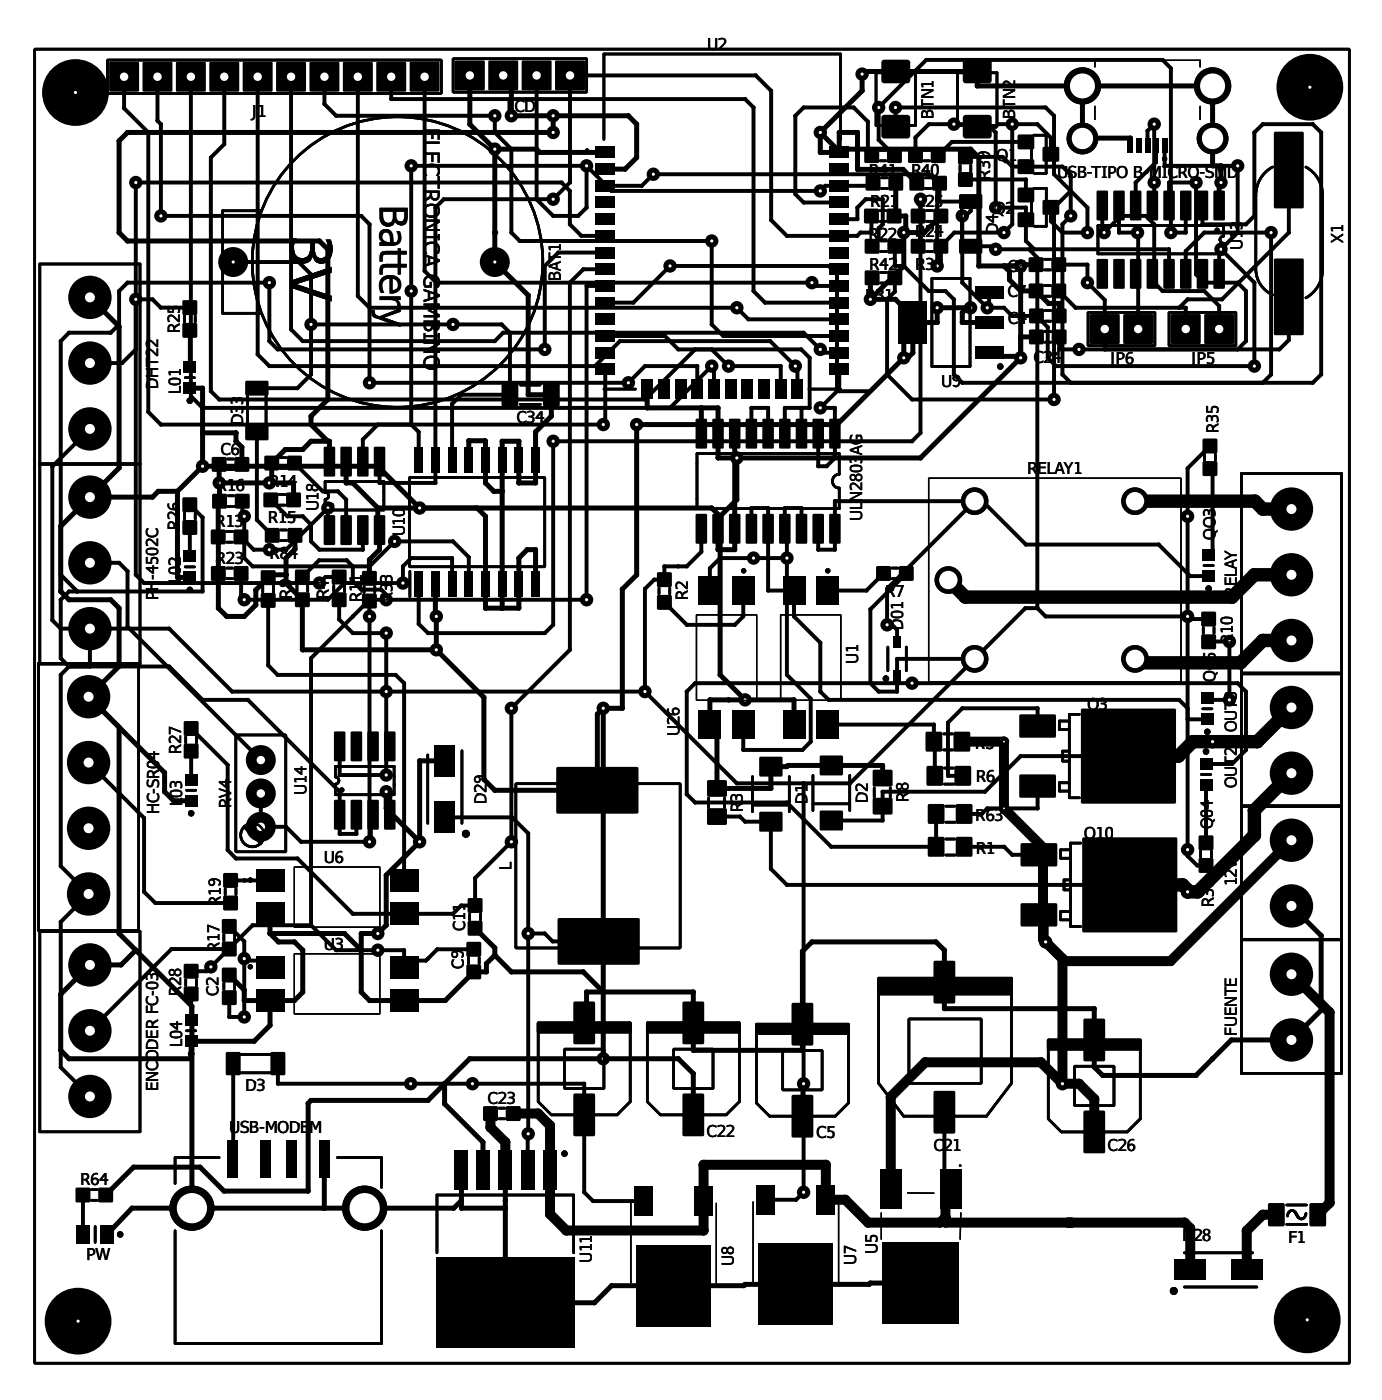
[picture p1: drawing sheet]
<svg xmlns="http://www.w3.org/2000/svg" width="105mm" height="107mm" viewBox="0 0 105 107" stroke-linecap="round" stroke-linejoin="round" font-family="sans-serif">
<defs><g id="words">
<g font-size="5.3">
<text x="22" y="17.9" transform="rotate(90 22 17.9)">3</text>
<text x="22" y="20.3" transform="rotate(90 22 20.3)">V</text>
</g>
<text font-size="3.5" x="28.9" y="15.6" transform="rotate(90 28.9 15.6)">Bat ery</text>
<g font-size="2">
<text x="32.3" y="9.7" transform="rotate(90 32.3 9.7)">E</text>
<text x="32.3" y="10.7" transform="rotate(90 32.3 10.7)">LECT</text>
<text x="32.3" y="14.4" transform="rotate(90 32.3 14.4)">RONICA GAMB</text>
<text x="32.3" y="25.3" transform="rotate(90 32.3 25.3)">IN</text>
<text x="32.3" y="27" transform="rotate(90 32.3 27)">O</text>
</g>
<g font-size="1.5">
<text x="53.8" y="3.8">U2</text>
<text x="19.1" y="8.9">J1</text>
<text x="38.5" y="8.5">L</text>
<text x="39.2" y="8.5">CD</text>
<text x="71" y="9" transform="rotate(-90 71 9)">BTN1</text>
<text x="77.2" y="9" transform="rotate(-90 77.2 9)">BTN2</text>
<text x="66.1" y="13.4">R41</text>
<text x="66.2" y="15.7">R21</text>
<text x="69.3" y="13.4">R40</text>
<text x="69.6" y="15.8">C</text>
<text x="70.4" y="15.8">25</text>
<text x="75.3" y="13.7" transform="rotate(-90 75.3 13.7)">R39</text>
<text x="75.6" y="16.3">Q2</text>
<text x="75.8" y="12.3">Q1</text>
<text x="75.9" y="17.8" transform="rotate(-90 75.9 17.8)">D4</text>
<text x="80.4" y="13.6">USB-TIPO B-MICRO-SMD</text>
<text x="94.5" y="17.5" transform="rotate(-90 94.5 17.5)">3</text>
<text x="42.7" y="21.4" transform="rotate(-90 42.7 21.4)">BAT</text>
<text x="42.7" y="19.2" transform="rotate(-90 42.7 19.2)">1</text>
<text x="65.8" y="22.9">R31</text>
<text x="66.1" y="18.2">R22</text>
<text x="66.1" y="20.5">R42</text>
<text x="69.6" y="20.5">R</text>
<text x="69.6" y="18">R</text>
<text x="70.4" y="20.5">30</text>
<text x="70.4" y="18">24</text>
<text x="76.7" y="22.6">C7</text>
<text x="76.7" y="20.7">C8</text>
<text x="94.5" y="19" transform="rotate(-90 94.5 19)">U1</text>
<text x="102.2" y="18.5" transform="rotate(-90 102.2 18.5)">X1</text>
<text x="12" y="29.6" transform="rotate(-90 12 29.6)">DHT22</text>
<text x="13.7" y="25.3" transform="rotate(-90 13.7 25.3)">R25</text>
<text x="13.8" y="30" transform="rotate(-90 13.8 30)">L01</text>
<text x="71.6" y="29.4">U9</text>
<text x="76.7" y="24.7">C4</text>
<text x="78.6" y="27.6">C24</text>
<text x="84.4" y="27.7">JP6</text>
<text x="90.5" y="27.7">JP5</text>
<text x="16.8" y="34.6">C6</text>
<text x="18.5" y="32.3" transform="rotate(-90 18.5 32.3)">D3</text>
<text x="18.5" y="30.8" transform="rotate(-90 18.5 30.8)">3</text>
<text x="39.3" y="32.2">C34</text>
<text x="65.6" y="34.6" transform="rotate(-90 65.6 34.6)">AG</text>
<text x="92.7" y="33" transform="rotate(-90 92.7 33)">R35</text>
<text x="13.7" y="40.3" transform="rotate(-90 13.7 40.3)">R26</text>
<text x="16.4" y="40.1">R13</text>
<text x="16.5" y="37.4">R16</text>
<text x="20.4" y="39.8">R15</text>
<text x="20.5" y="37">R14</text>
<text x="24.2" y="38.9" transform="rotate(-90 24.2 38.9)">U18</text>
<text x="30.8" y="40.8" transform="rotate(-90 30.8 40.8)">U10</text>
<text x="65.6" y="39.6" transform="rotate(-90 65.6 39.6)">ULN2803</text>
<text x="78.2" y="36.1">R</text>
<text x="78.9" y="36.1">ELAY1</text>
<text x="92.4" y="41.1" transform="rotate(-90 92.4 41.1)">QO3</text>
<text x="12" y="45.6" transform="rotate(-90 12 45.6)">P</text>
<text x="12" y="44.9" transform="rotate(-90 12 44.9)">H</text>
<text x="12" y="44.1" transform="rotate(-90 12 44.1)">-4502C</text>
<text x="13.8" y="44.4" transform="rotate(-90 13.8 44.4)">L02</text>
<text x="16.4" y="42.9">R23</text>
<text x="20.5" y="42.5">R84</text>
<text x="22.2" y="45.5" transform="rotate(-90 22.2 45.5)">R9</text>
<text x="25" y="45.6" transform="rotate(-90 25 45.6)">R4</text>
<text x="27.5" y="45.8" transform="rotate(-90 27.5 45.8)">R1</text>
<text x="27.5" y="44.4" transform="rotate(-90 27.5 44.4)">1</text>
<text x="29.8" y="45.8" transform="rotate(-90 29.8 45.8)">R33</text>
<text x="52.3" y="45.7" transform="rotate(-90 52.3 45.7)">R2</text>
<text x="67.4" y="45.4">R7</text>
<text x="68.7" y="47.9" transform="rotate(-90 68.7 47.9)">D01</text>
<text x="94.1" y="45.4" transform="rotate(-90 94.1 45.4)">RELAY</text>
<text x="65.3" y="50.5" transform="rotate(-90 65.3 50.5)">U1</text>
<text x="92.4" y="51.9" transform="rotate(-90 92.4 51.9)">Q0</text>
<text x="92.4" y="50.3" transform="rotate(-90 92.4 50.3)">5</text>
<text x="93.8" y="49" transform="rotate(-90 93.8 49)">R10</text>
<text x="13.8" y="57.4" transform="rotate(-90 13.8 57.4)">R27</text>
<text x="51.7" y="56" transform="rotate(-90 51.7 56)">U26</text>
<text x="74.2" y="57">R5</text>
<text x="74.3" y="59.5">R6</text>
<text x="82.7" y="54">Q3</text>
<text x="94.1" y="60" transform="rotate(-90 94.1 60)">OUT2</text>
<text x="94.1" y="55.7" transform="rotate(-90 94.1 55.7)">OUT3</text>
<text x="12.1" y="62" transform="rotate(-90 12.1 62)">HC-SR04</text>
<text x="13.8" y="61.4" transform="rotate(-90 13.8 61.4)">L03</text>
<text x="17.6" y="61.5" transform="rotate(-90 17.6 61.5)">RV4</text>
<text x="23.3" y="60.5" transform="rotate(-90 23.3 60.5)">U14</text>
<text x="24.6" y="65.7">U6</text>
<text x="37" y="61.2" transform="rotate(-90 37 61.2)">D29</text>
<text x="56.5" y="61.8" transform="rotate(-90 56.5 61.8)">R</text>
<text x="56.5" y="61" transform="rotate(-90 56.5 61)">3</text>
<text x="61.4" y="61.2" transform="rotate(-90 61.4 61.2)">D1</text>
<text x="66" y="61.1" transform="rotate(-90 66 61.1)">D2</text>
<text x="69.1" y="61" transform="rotate(-90 69.1 61)">R</text>
<text x="69.1" y="60.2" transform="rotate(-90 69.1 60.2)">8</text>
<text x="74.2" y="62.5">R63</text>
<text x="74.3" y="65">R1</text>
<text x="82.5" y="63.8">Q10</text>
<text x="92.3" y="63.1" transform="rotate(-90 92.3 63.1)">Q04</text>
<text x="16.8" y="68.9" transform="rotate(-90 16.8 68.9)">R19</text>
<text x="35.4" y="70.8" transform="rotate(-90 35.4 70.8)">C11</text>
<text x="38.9" y="66.2" transform="rotate(-90 38.9 66.2)">L</text>
<text x="92.3" y="69.1" transform="rotate(-90 92.3 69.1)">R36</text>
<text x="94.1" y="67.5" transform="rotate(-90 94.1 67.5)">12V</text>
<text x="13.8" y="75.8" transform="rotate(-90 13.8 75.8)">R28</text>
<text x="16.6" y="75.8" transform="rotate(-90 16.6 75.8)">C2</text>
<text x="16.7" y="72.4" transform="rotate(-90 16.7 72.4)">R17</text>
<text x="24.6" y="72.3">U3</text>
<text x="35.3" y="73.7" transform="rotate(-90 35.3 73.7)">C9</text>
<text x="12" y="83" transform="rotate(-90 12 83)">ENCODER FC-03</text>
<text x="13.8" y="79.7" transform="rotate(-90 13.8 79.7)">L04</text>
<text x="18.7" y="83">D3</text>
<text x="37.1" y="84">C23</text>
<text x="94.1" y="78.8" transform="rotate(-90 94.1 78.8)">FUENTE</text>
<text x="17.4" y="86.3">USB-MODE</text>
<text x="23.5" y="86.3">M</text>
<text x="53.8" y="86.5">C22</text>
<text x="62.1" y="86.6">C5</text>
<text x="71" y="87.6">C21</text>
<text x="84.3" y="87.6">C26</text>
<text x="6.1" y="90.2">R64</text>
<text x="6.6" y="95.9">PW</text>
<text x="66.7" y="95.4" transform="rotate(-90 66.7 95.4)">U5</text>
<text x="89.9" y="94.4">D</text>
<text x="90.8" y="94.4">28</text>
<text x="98" y="94.6">F1</text>
<text x="45" y="96.1" transform="rotate(-90 45 96.1)">U11</text>
<text x="55.8" y="96.3" transform="rotate(-90 55.8 96.3)">U8</text>
<text x="65.1" y="96.2" transform="rotate(-90 65.1 96.2)">U7</text>
</g>
</g></defs>
<g fill="#000">
<path d="M45.3 11.1h1.5v.9h-1.5zM45.3 12.4h1.5v.9h-1.5zM45.3 13.7h1.5v.9h-1.5zM45.3 15h1.5v.9h-1.5zM45.3 16.2h1.5v.9h-1.5zM45.3 17.5h1.5v.9h-1.5zM45.3 18.8h1.5v.9h-1.5zM63.1 18.8h1.5v.9h-1.5zM63.1 17.5h1.5v.9h-1.5zM63.1 16.2h1.5v.9h-1.5zM63.1 15h1.5v.9h-1.5zM63.1 13.7h1.5v.9h-1.5z"/>
<path d="M63.1 12.4h1.5v.9h-1.5zM63.1 11.1h1.5v.9h-1.5zM65.8 16h.9v.9h-.9zM65.9 11.4h.8v.9h-.8zM65.9 18.3h.9v.9h-.9zM66 13.5h.8v.9h-.8zM67.3 4.8h1.7v1.3h-1.7zM67.3 9h1.7v1.3h-1.7zM67.6 16h.8v.9h-.8zM67.6 11.4h.9v.9h-.9zM67.6 18.3h.9v.9h-.9zM67.7 13.5h.9v.9h-.9z"/>
<path d="M69.2 11.4h.9v.9h-.9zM69.3 13.5h.9v.9h-.9zM69.4 18.3h.9v.9h-.9zM69.4 16h.9v.9h-.9zM70.9 11.4h.9v.9h-.9zM71 13.5h.9v.9h-.9zM71.1 18.3h.9v.9h-.9zM71.1 16h.9v.9h-.9zM73 11.5h.9v.9h-.9zM73 13.2h.9v.9h-.9zM73.1 14.9h1.5v.9h-1.5zM73.1 18.3h1.5v.9h-1.5z"/>
<path d="M73.5 4.8h1.7v1.3h-1.7zM73.5 9h1.7v1.3h-1.7zM77.5 10.4h1v.8h-1zM77.5 12.2h1v.9h-1zM77.5 14.4h1v.9h-1zM77.5 16.3h1v.9h-1zM78.4 19.7h.8v.9h-.8zM79.4 11.3h1v.9h-1zM79.4 15.3h1v.9h-1zM80.1 19.7h.9v.9h-.9zM83.5 14.6h.7v2h-.7zM83.5 19.8h.7v2h-.7z"/>
<path d="M84.8 14.6h.6v2h-.6zM84.8 19.8h.6v2h-.6zM85.8 10.5h.4v1.1h-.4zM86.1 14.6h.6v2h-.6zM86.1 19.8h.6v2h-.6zM86.4 10.5h.5v1.1h-.5zM87.1 10.5h.4v1.1h-.4zM87.3 14.6h.7v2h-.7zM87.3 19.8h.7v2h-.7zM87.7 10.5h.5v1.1h-.5zM88.4 10.5h.4v1.1h-.4zM88.6 14.6h.6v2h-.6z"/>
<path d="M88.6 19.8h.6v2h-.6zM89.9 14.6h.6v2h-.6zM89.9 19.8h.6v2h-.6zM91.1 14.6h.7v2h-.7zM91.1 19.8h.7v2h-.7zM92.4 14.6h.7v2h-.7zM92.4 19.8h.7v2h-.7zM97 19.8h2v5.6h-2zM97 10.1h2v5.6h-2zM14 27.5h.9v.9h-.9zM14 29.1h.9v.9h-.9zM14 39.7h.9v.9h-.9z"/>
<path d="M14 38h.9v.8h-.9zM14 24.7h.9v.9h-.9zM14 23h.9v.8h-.9zM16.2 34.9h.9v.9h-.9zM16.3 37.7h.8v.9h-.8zM18 34.9h.8v.9h-.8zM18 37.7h.9v.9h-.9zM18.8 32.5h1.5v.9h-1.5zM18.8 29.1h1.5v.9h-1.5zM20.2 37.6h.8v.9h-.8zM20.2 34.8h.9v.9h-.9zM21.9 37.6h.9v.9h-.9z"/>
<path d="M22 34.8h.8v.9h-.8zM24.7 39.3h.7v2h-.7zM24.7 34.1h.7v2h-.7zM26 39.3h.6v2h-.6zM26 34.1h.6v2h-.6zM27.3 39.3h.6v2h-.6zM27.3 34.1h.6v2h-.6zM28.5 39.3h.7v2h-.7zM28.5 34.1h.7v2h-.7zM31.5 34.1h.7v1.9h-.7zM32.8 34.1h.6v1.9h-.6zM34.1 34.1h.6v1.9h-.6z"/>
<path d="M35.3 34.1h.7v1.9h-.7zM36.6 34.1h.6v1.9h-.6zM37.9 34.1h.6v1.9h-.6zM38.3 29.3h1v1.5h-1zM39.1 34.1h.7v1.9h-.7zM40.4 34.1h.7v1.9h-.7zM41.4 29.3h1v1.5h-1zM45.3 20h1.5v.9h-1.5zM45.3 21.3h1.5v.9h-1.5zM45.3 22.6h1.5v.9h-1.5zM45.3 23.8h1.5v.9h-1.5zM45.3 25.1h1.5v.9h-1.5z"/>
<path d="M45.3 26.4h1.5v.9h-1.5zM45.3 27.7h1.5v.9h-1.5zM48.8 28.9h.9v1.5h-.9zM50 28.9h.9v1.5h-.9zM51.3 28.9h.9v1.5h-.9zM52.6 28.9h.9v1.5h-.9zM53 32h.7v2h-.7zM53 39.2h.7v2h-.7zM53.9 28.9h.9v1.5h-.9zM54.3 32h.6v2h-.6zM54.3 39.2h.6v2h-.6zM55.1 28.9h.9v1.5h-.9z"/>
<path d="M55.6 32h.6v2h-.6zM55.6 39.2h.6v2h-.6zM56.4 28.9h.9v1.5h-.9zM56.8 32h.7v2h-.7zM56.8 39.2h.7v2h-.7zM57.7 28.9h.9v1.5h-.9zM58.1 32h.6v2h-.6zM58.1 39.2h.6v2h-.6zM58.9 28.9h.9v1.5h-.9zM59.4 32h.6v2h-.6zM59.4 39.2h.6v2h-.6zM60.2 28.9h.9v1.5h-.9z"/>
<path d="M60.6 32h.7v2h-.7zM60.6 39.2h.7v2h-.7zM61.9 32h.7v2h-.7zM61.9 39.2h.7v2h-.7zM63.1 27.7h1.5v.9h-1.5zM63.1 26.4h1.5v.9h-1.5zM63.1 25.1h1.5v.9h-1.5zM63.1 23.8h1.5v.9h-1.5zM63.1 22.6h1.5v.9h-1.5zM63.1 21.3h1.5v.9h-1.5zM63.1 20h1.5v.9h-1.5zM63.2 32h.6v2h-.6z"/>
<path d="M63.2 39.2h.6v2h-.6zM65.9 20.7h.9v.9h-.9zM67.6 20.7h.9v.9h-.9zM68.4 22.9h2.1v3.3h-2.1zM74.2 26.4h2.1v.9h-2.1zM74.2 24.1h2.1v.9h-2.1zM74.2 21.8h2.1v.9h-2.1zM78.4 21.7h.8v.9h-.8zM78.4 23.6h.9v.9h-.9zM78.4 25.2h.9v.9h-.9zM80.1 21.7h.9v.9h-.9zM80.1 23.6h.9v.9h-.9z"/>
<path d="M80.1 25.2h.9v.9h-.9zM91.6 35.2h.9v.9h-.9zM91.6 33.5h.9v.9h-.9zM14 41.9h.9v.9h-.9zM14 43.5h.9v.9h-.9zM14.1 58.9h.9v.9h-.9zM14.1 56.7h.9v.9h-.9zM14.1 55h.9v.9h-.9zM16.2 40.4h.8v.9h-.8zM16.2 43.2h.8v.9h-.8zM17.9 40.4h.9v.9h-.9zM17.9 43.2h.9v.9h-.9z"/>
<path d="M20 43.5h.8v.9h-.8zM20 45.2h.8v.9h-.8zM20.3 40.3h.8v.9h-.8zM22 40.3h.9v.9h-.9zM22.6 43.5h.8v.8h-.8zM22.6 45.2h.8v.9h-.8zM25.4 45.2h.8v.9h-.8zM25.4 43.5h.8v.8h-.8zM25.5 55.8h.7v2h-.7zM26.8 55.8h.6v2h-.6zM27.7 45.3h.8v.9h-.8zM27.7 43.6h.8v.8h-.8z"/>
<path d="M28.1 55.8h.6v2h-.6zM29.3 55.8h.7v2h-.7zM31.5 43.5h.7v1.9h-.7zM32.8 43.5h.6v1.9h-.6zM33.1 56.7h1.5v2.4h-1.5zM34.1 43.5h.6v1.9h-.6zM35.3 43.5h.7v1.9h-.7zM36.6 43.5h.6v1.9h-.6zM37.9 43.5h.6v1.9h-.6zM39.1 43.5h.7v1.9h-.7zM40.4 43.5h.7v1.9h-.7zM42.4 58.5h6v3.3h-6z"/>
<path d="M50.1 43.7h.9v.8h-.9zM50.1 45.4h.9v.9h-.9zM53.1 43.8h1.7v2.2h-1.7zM53.1 54h1.7v2.2h-1.7zM53.9 59.5h1.3v1h-1.3zM55.7 43.8h1.7v2.2h-1.7zM55.7 54h1.7v2.2h-1.7zM57.9 57.7h1.5v1.3h-1.5zM59.5 43.8h1.7v2.2h-1.7zM59.5 54h1.7v2.2h-1.7zM62.1 43.8h1.7v2.2h-1.7zM62.1 54h1.7v2.2h-1.7z"/>
<path d="M62.5 57.6h1.5v1.3h-1.5zM66.5 58.7h1.3v1h-1.3zM66.8 43.2h.8v.9h-.8zM68 48.4h.5v.9h-.5zM68 51h.5v.9h-.5zM68.5 43.2h.9v.9h-.9zM70.5 55.8h1v1.3h-1zM70.6 58.4h1v1.3h-1zM72.7 55.8h1v1.3h-1zM72.7 58.4h1v1.3h-1zM77.7 54.5h2.5v1.5h-2.5zM77.7 59.1h2.5v1.5h-2.5z"/>
<path d="M82.3 54h7v7h-7zM91.3 59.3h.9v.9h-.9zM91.3 57.7h.9v.9h-.9zM91.4 52.7h.9v.9h-.9zM91.4 54.3h.9v.9h-.9zM91.5 41.8h.9v.9h-.9zM91.5 43.4h.9v.9h-.9zM91.5 48.4h.9v.9h-.9zM91.5 46.7h.9v.8h-.9zM14.1 77.2h.9v.9h-.9zM14.1 78.8h.9v.9h-.9zM14.1 60.5h.9v.9h-.9z"/>
<path d="M14.1 75.2h.9v.9h-.9zM14.1 73.5h.9v.8h-.9zM17 73.8h.9v.8h-.9zM17 75.5h.9v.9h-.9zM17 71.8h.9v.9h-.9zM17 70.1h.9v.8h-.9zM17.1 68.3h.9v.9h-.9zM17.1 66.6h.9v.8h-.9zM19.4 72.7h2.2v1.7h-2.2zM19.4 75.3h2.2v1.7h-2.2zM19.4 66.1h2.2v1.7h-2.2zM19.4 68.7h2.2v1.7h-2.2z"/>
<path d="M25.5 61h.7v2h-.7zM26.8 61h.6v2h-.6zM28.1 61h.6v2h-.6zM29.3 61h.7v2h-.7zM29.6 75.3h2.2v1.7h-2.2zM29.6 72.7h2.2v1.7h-2.2zM29.6 68.7h2.2v1.7h-2.2zM29.6 66.1h2.2v1.7h-2.2zM33.1 61h1.5v2.4h-1.5zM35.6 73.5h.9v.9h-.9zM35.6 71.8h.9v.9h-.9zM35.7 70.2h.9v.9h-.9z"/>
<path d="M35.7 68.5h.9v.8h-.9zM42.5 70h6v3.3h-6zM43.7 76.3h1.4v3h-1.4zM52 76.3h1.4v3h-1.4zM53.9 61.6h1.3v1h-1.3zM57.9 61.9h1.5v1.3h-1.5zM60.3 76.4h1.4v3h-1.4zM62.5 61.8h1.5v1.3h-1.5zM66.5 60.8h1.3v1.1h-1.3zM70.7 61.3h1v1.3h-1zM70.7 63.8h1v1.3h-1zM71.1 73.2h1.4v3h-1.4z"/>
<path d="M72.8 61.3h1v1.3h-1zM72.8 63.8h1v1.3h-1zM77.8 64.3h2.5v1.5h-2.5zM77.8 68.9h2.5v1.5h-2.5zM82.4 63.8h7v7h-7zM82.5 77.6h1.4v3h-1.4zM91.3 63.7h.9v.9h-.9zM91.3 65.4h.9v.9h-.9zM5.8 93.2h1v1.4h-1zM5.9 90.5h.8v.9h-.8zM7.6 90.5h.9v.9h-.9zM7.6 93.2h1v1.4h-1z"/>
<path d="M17.3 86.8h.8v2.8h-.8zM17.3 80.2h.9v1.5h-.9zM19.8 86.8h.8v2.8h-.8zM20.7 80.2h.9v1.5h-.9zM21.8 86.8h.8v2.8h-.8zM24.3 86.8h.8v2.8h-.8zM33.2 95.7h10.5v6.9h-10.5zM34.5 87.5h1.1v3h-1.1zM36.2 87.5h1.1v3h-1.1zM36.9 84.3h.8v.9h-.8zM37.9 87.5h1.1v3h-1.1zM38.6 84.3h.9v.9h-.9z"/>
<path d="M39.6 87.5h1.1v3h-1.1zM41.3 87.5h1.1v3h-1.1zM43.7 83.3h1.4v3h-1.4zM48.3 90.3h1.4v2.2h-1.4zM48.4 94.7h5.7v6.2h-5.7zM52 83.3h1.4v3h-1.4zM52.8 90.3h1.4v2.2h-1.4zM57.6 90.2h1.4v2.2h-1.4zM57.7 94.6h5.7v6.2h-5.7zM60.3 83.4h1.4v3h-1.4zM62.1 90.2h1.4v2.2h-1.4zM67 89h1.6v3h-1.6z"/>
<path d="M67.1 94.5h5.8v6.2h-5.8zM71.1 83.1h1.4v3h-1.4zM71.5 89h1.6v3h-1.6zM82.5 84.6h1.4v3h-1.4zM89.4 95.9h2.3v1.5h-2.3zM93.7 95.9h2.3v1.5h-2.3zM96.6 91.7h1v1.5h-1zM99.7 91.7h1v1.5h-1z"/>
<circle cx="37.6" cy="17.7" r=".19"/>
<circle cx="70.7" cy="5.4" r=".19"/>
<circle cx="74.3" cy="5.4" r=".19"/>
<circle cx="16.7" cy="35.3" r=".19"/>
<circle cx="36" cy="74" r=".19"/>
</g>
<g fill="none" stroke="#000" stroke-width=".2">
<path d="M2.6 3.7h100v100h-100zM8.2 4.6h25.4v2.5h-25.4zM19.8 16h-2.9v7.8h2.9M34.5 4.5h10.1v2.5h-10.1zM45.9 10.6v-6.5h18v6.5M66.9 16.8h.5M66.9 16h.5M66.9 12.2h.5M66.9 11.4h.5M67 19.1h.4M67 18.3h.4M67 13.5h.5"/>
<path d="M67 14.3h.5M67.2 5.5h-.6v4h.6M69 5.5h.6v4h-.6M70.3 12.2h.4M70.3 11.4h.4M70.4 13.5h.4M70.4 14.3h.4M70.5 19.1h.4M70.5 18.3h.4M70.5 16.8h.4M70.5 16h.4M73 12.6v.4"/>
<path d="M73.1 15.8v2.4M73.4 5.5h-.6v4h.6M73.8 12.6v.4M74.5 15.8v2.4M75.2 5.5h.6v4h-.6M78.5 11.4v.7M78.5 15.4v.8M78.6 10.3h1v.8M78.6 14.3h1v.9M79.4 19.7h.5M79.6 12.3v.9h-.9M79.6 16.3v.9h-.9"/>
<path d="M83.5 17.2h9.6v.8a.27 .27 0 0 0-.3 .2 .27 .27 0 0 0 .3 .3v.8h-9.6zM96.8 12.7a2.43 2.43 0 0 0-1.3 2.2v5.6a2.15 2.15 0 0 0 1.3 1.9M99.3 12.7a2.45 2.45 0 0 1 1.3 2.2v5.6a2.48 2.48 0 0 1-1.3 2.2M3 20.1h7.6v30.4h-7.6zM3 35.3h7.6M14 24v.5M14 39v.5M14.1 28.7h.7M14.8 24v.5M14.8 39v.5M17.3 35.7h.5M17.3 34.9h.5"/>
<path d="M17.3 37.7h.5M17.3 38.5h.5M18.8 30v2.4M20.2 30v2.4M21.2 38.4h.5M21.2 37.6h.5M21.3 35.6h.5M21.3 34.8h.5M24.7 36.6h4.5v2.2h-4.5v-.8a.27 .27 0 0 0 .3-.3 .27 .27 0 0 0-.3-.2zM31.1 36.3h10.3v6.8h-10.3zM39.6 30.8h1.5M39.6 29.3h1.5"/>
<path d="M45.9 29.6h2.4M53 34.5h10.8v1.6a.53 .53 0 0 0-.5 .5 .53 .53 0 0 0 .5 .5v1.6h-10.8zM61.5 29.6h2.4M67 21.5h.4M67 20.7h.4M70.9 21.2h2.9v6.7h-2.9zM79.4 21.7h.5M79.4 22.5h.5M79.4 20.5h.5M79.5 24.4h.4M79.5 23.6h.4M79.5 25.2h.4"/>
<path d="M79.5 26h.4M82.8 23.8h5v2.5h-5zM88.9 23.8h5.1v2.5h-5.1zM91.6 34.6v.4M92.4 34.6v.4M94.4 36h7.6v35.5h-7.6zM2.9 50.5h7.6v20.3h-7.6zM14.1 43.1h.7M14.1 56.1v.4M14.9 56.1v.4M17.2 40.4h.5M17.2 41.3h.5"/>
<path d="M17.2 43.2h.5M17.2 44h.5M17.9 55.9h3.8v8.9h-3.8zM20 44.6v.5M20.8 44.6v.5M21.3 41.1h.5M21.3 40.3h.5M22.6 44.5v.5M23.4 44.5v.5M25.4 44.5v.5M25.5 58.3h4.5v2.2h-4.5v-.8a.27 .27 0 0 0 .3-.3 .27 .27 0 0 0-.3-.3zM26.2 44.5v.5"/>
<path d="M27.7 44.6v.5M28.5 44.6v.5M31.2 43.5v1.9M32.5 57.4v5.2M35.1 57.1v5.5M39.2 59.6h12.5v12.5h-12.5zM50.1 44.7v.5M50.9 44.7v.5M57.2 59.1v2.7M60 59.1v2.7M61.8 59v2.7M64.6 59v2.7"/>
<path d="M66.5 59.9v.8M67.5 49.2v1.8M67.7 59.9v.7M67.8 43.2h.5M67.8 44h.5M68.9 49.2v1.8M71.8 55.8h.7M71.8 57.1h.7M71.8 58.4h.7M71.8 59.7h.7M81.3 57.2h-.5v.7h.5M81.3 54.9h-.7v.6h.7"/>
<path d="M81.3 59.6h-.7v.6h.7M82.1 54.4h-.8v6.3h.8M91.4 58.9h.7M91.5 53.9h.7M91.5 47.7v.5M91.6 43h.7M92.3 47.7v.5M94.4 51.3h7.6M94.4 51.2h7.6M3 70.9h7.6v15.2h-7.6zM14.1 74.5v.5M14.2 78.4h.7"/>
<path d="M14.2 60.1h.7M14.9 74.5v.5M17 71.1v.5M17 74.8v.5M17.1 67.6v.5M17.8 71.1v.5M17.8 74.8v.5M17.9 67.6v.5M18.6 62.9l1.2 1.3M35.6 72.9v.4M35.7 69.5v.5M36.4 72.9v.4"/>
<path d="M36.5 69.5v.5M40.9 77.8v6l1 1h1.7M42.9 79.8h3v3h-3zM47.9 77.8v6l-1 1h-1.7M49.2 77.8v6l1 1h1.7M51.2 79.8h3v3h-3zM53.9 60.7v.7M55.1 60.7v.7M56.2 77.8v6l-1 1h-1.7M57.2 61.3h2.8M57.5 77.9v6l1 1h1.7M59.5 79.9h3v3h-3z"/>
<path d="M61.8 61.2h2.8M64.5 77.9v6l-1 1h-1.7M66.8 74.4v8l1.9 2.5h2.3M69.1 77.5h5.5v4.9h-5.5zM71.9 61.3h.7M71.9 62.6h.7M71.9 63.8h.7M71.9 65.1h.7M76.9 74.4v8l-1.9 2.5h-2.4M79.7 79.1v6l1 1h1.7M81.4 67h-.5v.7h.5M81.4 64.7h-.7v.6h.7"/>
<path d="M81.4 69.4h-.7v.6h.7M82.2 64.2h-.8v6.3h.8M86.7 79.1v6l-1 1h-1.7M91.3 64.8v.4M92.1 64.8v.4M94.4 71.5h7.6v10.2h-7.6zM94.4 61.4h7.6M94.4 61.3h7.6M6.9 90.5h.5M6.9 91.3h.5M7.2 93.3v1.2M13.3 93.7v8.5h15.7v-8.5"/>
<path d="M16.7 88.1h-3.4v2M18.2 81.6h2.4M18.2 80.2h2.4M25.7 88.1h3.3v2.3M33.2 95.3v-4.4h10.4v4.4M37.9 84.3h.5M37.9 85.1h.5M81.7 81.1h3v3h-3zM90.1 97.9h5.5M90.1 95.3h5.2M97.9 93.2h1.5M97.9 91.7h1.5"/>
<path d="M97.9 92.5l.1-.2 .2-.2h.1l.3 .3 .1 .2M98.5 92.2a.51 .51 0 0 0 .6 .5l.2-.1v-.3"/>
<circle cx="30.2" cy="19.9" r="11.1"/>
<circle cx="44.7" cy="11.5" r=".06"/>
<circle cx="88.6" cy="12.1" r=".1"/>
<circle cx="92.6" cy="17.5" r=".1"/>
<circle cx="25.2" cy="38.5" r=".1"/>
<circle cx="63.3" cy="34.9" r=".1"/>
<circle cx="56.6" cy="43.4" r=".1"/>
<circle cx="63" cy="43.4" r=".1"/>
<circle cx="19" cy="73.6" r=".1"/>
<circle cx="19" cy="67" r=".1"/>
<circle cx="19.2" cy="63.6" r=".89"/>
<circle cx="26" cy="60.1" r=".1"/>
</g>
<g fill="none" stroke="#000" stroke-width=".1">
<path d="M83.3 5.1v-.5h8v.5M83.3 8.1v1M91.3 8.1v1M70.6 36.4h19.2v15.5h-19.2zM53 46.8h4.6v6.5h-4.6zM59.4 46.8h4.6v6.5h-4.6zM22.4 72.6h6.5v4.6h-6.5zM22.4 66h6.5v4.6h-6.5zM48 91.6v6M54.5 91.6v6.1M57.3 91.5v6M63.8 91.5v6.1"/>
<path d="M67 92.3v2M69 90.8h2M73.1 92.3l-.1 2"/>
<circle cx="73" cy="88.7" r=".05"/>
</g>
<g fill="none" stroke="#000" stroke-width=".25">
<circle cx="14.4" cy="30.5" r=".12"/>
<circle cx="76.1" cy="27.9" r=".12"/>
<circle cx="14.4" cy="44.9" r=".12"/>
<circle cx="67.4" cy="51.6" r=".12"/>
<circle cx="91.7" cy="57.2" r=".12"/>
<circle cx="91.8" cy="55.7" r=".12"/>
<circle cx="91.9" cy="44.8" r=".12"/>
<circle cx="14.5" cy="61.9" r=".12"/>
<circle cx="9.1" cy="93.9" r=".12"/>
<circle cx="14.5" cy="80.2" r=".12"/>
<circle cx="42.9" cy="87.8" r=".12"/>
</g>
<g fill="#000" stroke="#000" stroke-width=".2">
<circle cx="35.4" cy="63.4" r=".2"/>
<circle cx="89.3" cy="98.2" r=".2"/>
</g>
<path d="M40.9 77.8h2.7v.7h-2.7zM45.2 77.8h2.7v.7h-2.7zM49.2 77.8h2.7v.7h-2.7zM53.5 77.8h2.7v.7h-2.7zM57.5 77.9h2.7v.7h-2.7zM61.8 77.9h2.7v.7h-2.7zM66.8 74.4h4.2v1.2h-4.2zM72.6 74.4h4.3v1.2h-4.3zM79.7 79.1h2.7v.7h-2.7zM84 79.1h2.7v.7h-2.7z" fill="#000" stroke="#000" stroke-width=".2"/>
<g fill="#000">
<path d="M8.3 4.7h2.2v2.2h-2.2z" fill-rule="evenodd"/>
<path d="M10.9 4.7h2.2v2.2h-2.2z" fill-rule="evenodd"/>
<path d="M13.4 4.7h2.2v2.2h-2.2z" fill-rule="evenodd"/>
<path d="M15.9 4.7h2.3v2.2h-2.3z" fill-rule="evenodd"/>
<path d="M18.5 4.7h2.2v2.2h-2.2z" fill-rule="evenodd"/>
<path d="M21 4.7h2.2v2.2h-2.2z" fill-rule="evenodd"/>
<path d="M23.6 4.7h2.2v2.2h-2.2z" fill-rule="evenodd"/>
<path d="M26.1 4.7h2.2v2.2h-2.2z" fill-rule="evenodd"/>
<path d="M28.6 4.7h2.3v2.2h-2.3z" fill-rule="evenodd"/>
<path d="M31.2 4.7h2.2v2.2h-2.2z" fill-rule="evenodd"/>
<path d="M34.6 4.6h2.2v2.2h-2.2z" fill-rule="evenodd"/>
<path d="M37.2 4.6h2.2v2.2h-2.2z" fill-rule="evenodd"/>
<path d="M39.7 4.6h2.2v2.2h-2.2z" fill-rule="evenodd"/>
<path d="M42.2 4.6h2.3v2.2h-2.3z" fill-rule="evenodd"/>
<path d="M45.3 11.1h1.5v.9h-1.5z" fill-rule="evenodd"/>
<path d="M45.3 12.4h1.5v.9h-1.5z" fill-rule="evenodd"/>
<path d="M45.3 13.7h1.5v.9h-1.5z" fill-rule="evenodd"/>
<path d="M45.3 15h1.5v.9h-1.5z" fill-rule="evenodd"/>
<path d="M45.3 16.2h1.5v.9h-1.5z" fill-rule="evenodd"/>
<path d="M45.3 17.5h1.5v.9h-1.5z" fill-rule="evenodd"/>
<path d="M45.3 18.8h1.5v.9h-1.5z" fill-rule="evenodd"/>
<path d="M63.1 18.8h1.5v.9h-1.5z" fill-rule="evenodd"/>
<path d="M63.1 17.5h1.5v.9h-1.5z" fill-rule="evenodd"/>
<path d="M63.1 16.2h1.5v.9h-1.5z" fill-rule="evenodd"/>
<path d="M63.1 15h1.5v.9h-1.5z" fill-rule="evenodd"/>
<path d="M63.1 13.7h1.5v.9h-1.5z" fill-rule="evenodd"/>
<path d="M63.1 12.4h1.5v.9h-1.5z" fill-rule="evenodd"/>
<path d="M63.1 11.1h1.5v.9h-1.5z" fill-rule="evenodd"/>
<path d="M65.7 15.9h1.1v1.1h-1z" fill-rule="evenodd"/>
<path d="M65.8 11.3h1l.1 1.1h-1.1z" fill-rule="evenodd"/>
<path d="M65.8 18.2h1.1v1.1h-1.1z" fill-rule="evenodd"/>
<path d="M65.9 13.4h1l.1 1.1h-1.1z" fill-rule="evenodd"/>
<path d="M67.5 15.9h1l.1 1.1h-1.1z" fill-rule="evenodd"/>
<path d="M67.5 11.3h1.1v1.1h-1.1z" fill-rule="evenodd"/>
<path d="M67.5 18.2h1.1v1.1h-1.1z" fill-rule="evenodd"/>
<path d="M67.6 13.4h1.1v1.1h-1.1z" fill-rule="evenodd"/>
<path d="M69.1 11.3h1.1v1.1h-1.1z" fill-rule="evenodd"/>
<path d="M67.1 4.6l.1-.1 1.9 .1 .1 .1v1.5l-.2 .1h-1.9l-.1-.2z" fill-rule="evenodd"/>
<path d="M67.1 8.8l.1-.1 1.9 .1 .1 .1v1.5l-.2 .1h-1.9l-.1-.2z" fill-rule="evenodd"/>
<path d="M69.2 13.4h1.1v1.1h-1.1z" fill-rule="evenodd"/>
<path d="M69.3 18.2h1.1v1.1h-1.1z" fill-rule="evenodd"/>
<path d="M69.3 15.9h1.1v1.1h-1.1z" fill-rule="evenodd"/>
<path d="M70.8 11.3h1.1v1.1h-1.1z" fill-rule="evenodd"/>
<path d="M70.9 13.4h1.1v1.1h-1.1z" fill-rule="evenodd"/>
<path d="M71 18.2h1.1v1.1h-1.1z" fill-rule="evenodd"/>
<path d="M71 15.9h1.1v1.1h-1.1z" fill-rule="evenodd"/>
<path d="M72.9 11.4h1.1v1.1h-1.1z" fill-rule="evenodd"/>
<path d="M72.9 13.1h1.1v1.1h-1.1z" fill-rule="evenodd"/>
<path d="M73 14.8h1.7v1.1h-1.7z" fill-rule="evenodd"/>
<path d="M73 18.2h1.7v1.1h-1.7z" fill-rule="evenodd"/>
<path d="M73.3 4.6l.1-.1 1.9 .1 .1 .1v1.5l-.2 .1h-1.9l-.1-.2z" fill-rule="evenodd"/>
<path d="M73.3 8.8l.1-.1 1.9 .1 .1 .1v1.5l-.2 .1h-1.9l-.1-.2z" fill-rule="evenodd"/>
<path d="M77.4 10.3l1.2-.1v1.1h-1.1z" fill-rule="evenodd"/>
<path d="M77.4 12.2l1.2-.1v1.1h-1.1z" fill-rule="evenodd"/>
<path d="M77.4 14.3h1.2v1.1h-1.1z" fill-rule="evenodd"/>
<path d="M77.4 16.2h1.2v1l-1.1 .1z" fill-rule="evenodd"/>
<path d="M78.3 19.6h1l.1 1.1h-1.1z" fill-rule="evenodd"/>
<path d="M79.3 11.2h1.2v1.1h-1.1z" fill-rule="evenodd"/>
<path d="M79.3 15.3l1.2-.1v1.1h-1.1z" fill-rule="evenodd"/>
<path d="M80 19.6h1.1v1.1h-1.1z" fill-rule="evenodd"/>
<path d="M83.4 14.5h.8l.1 .1v2.1l-.1 .1h-.7l-.1-.1z" fill-rule="evenodd"/>
<path d="M84.7 14.5h.8v.1l.1 2.1-.1 .1h-.7l-.1-.1z" fill-rule="evenodd"/>
<path d="M86 14.5h.7l.1 .1v2.1v.1h-.8v-.1z" fill-rule="evenodd"/>
<path d="M85.8 10.5h.4v1.1h-.4z" fill-rule="evenodd"/>
<path d="M86.4 10.5h.5v1.1h-.5z" fill-rule="evenodd"/>
<path d="M87.2 14.5h.8l.1 .1v2.1l-.1 .1h-.7l-.1-.1z" fill-rule="evenodd"/>
<path d="M87.1 10.5h.4v1.1h-.4z" fill-rule="evenodd"/>
<path d="M87.7 10.5h.5v1.1h-.5z" fill-rule="evenodd"/>
<path d="M88.5 14.5h.8l.1 .1v2.1l-.1 .1h-.7l-.1-.1z" fill-rule="evenodd"/>
<path d="M88.4 10.5h.4v1.1h-.4z" fill-rule="evenodd"/>
<path d="M89.8 14.5h.7l.1 .1v2.1v.1h-.7l-.1-.1z" fill-rule="evenodd"/>
<path d="M91.1 14.5h.7l.1 .1v2.1l-.1 .1h-.7l-.1-.1z" fill-rule="evenodd"/>
<path d="M92.3 14.5h.8l.1 .1v2.1l-.1 .1h-.7l-.1-.1z" fill-rule="evenodd"/>
<path d="M96.9 10.1l2.2-.1 .1 .1v5.7h-.1l-2.1 .1-.1-.1z" fill-rule="evenodd"/>
<path d="M13.9 37.9h1.1v1l-1.1 .1z" fill-rule="evenodd"/>
<path d="M13.9 24.6h1.1v1.1h-1.1z" fill-rule="evenodd"/>
<path d="M13.9 22.9h1.1v1l-1.1 .1z" fill-rule="evenodd"/>
<path d="M14 27.5h.9v.9h-.9z" fill-rule="evenodd"/>
<path d="M14 29.1h.9v.9h-.9z" fill-rule="evenodd"/>
<path d="M16.1 37.6h1.1v1.1h-1z" fill-rule="evenodd"/>
<path d="M16.1 34.8h1.1v1.1h-1.1z" fill-rule="evenodd"/>
<path d="M17.9 37.6h1l.1 1.1h-1.1z" fill-rule="evenodd"/>
<path d="M18.7 32.4h1.7v1.1h-1.7z" fill-rule="evenodd"/>
<path d="M18.7 29h1.7v1.1h-1.7z" fill-rule="evenodd"/>
<path d="M17.8 34.8h1.1v1.1h-1z" fill-rule="evenodd"/>
<path d="M20 37.5h1.1v1.1h-1z" fill-rule="evenodd"/>
<path d="M20.1 34.7h1.1v1.1h-1.1z" fill-rule="evenodd"/>
<path d="M21.8 37.5h1l.1 1.1h-1.1z" fill-rule="evenodd"/>
<path d="M21.8 34.7h1.1v1.1h-1z" fill-rule="evenodd"/>
<path d="M24.6 34h.8l.1 .1v2.1l-.1 .1h-.7l-.1-.1z" fill-rule="evenodd"/>
<path d="M25.9 34h.8l.1 .1v2.1l-.1 .1h-.7l-.1-.1z" fill-rule="evenodd"/>
<path d="M27.2 34h.7l.1 .1v2.1v.1h-.7l-.1-.1z" fill-rule="evenodd"/>
<path d="M28.5 34h.7l.1 .1v2.1l-.1 .1h-.7l-.1-.1z" fill-rule="evenodd"/>
<path d="M31.5 34.1h.7v1.9h-.7z" fill-rule="evenodd"/>
<path d="M32.8 34.1h.6v1.9h-.6z" fill-rule="evenodd"/>
<path d="M34.1 34.1h.6v1.9h-.6z" fill-rule="evenodd"/>
<path d="M35.3 34.1h.7v1.9h-.7z" fill-rule="evenodd"/>
<path d="M36.6 34.1h.6v1.9h-.6z" fill-rule="evenodd"/>
<path d="M37.9 34.1h.6v1.9h-.6z" fill-rule="evenodd"/>
<path d="M39.1 34.1h.7v1.9h-.7z" fill-rule="evenodd"/>
<path d="M38.2 29.2l1.1-.1 .1 .1v1.7h-1.1l-.1-.1z" fill-rule="evenodd"/>
<path d="M40.4 34.1h.7v1.9h-.7z" fill-rule="evenodd"/>
<path d="M41.3 29.2l1.2-.1 .1 .1-.1 1.7h-1.1l-.1-.1z" fill-rule="evenodd"/>
<path d="M45.3 20h1.5v.9h-1.5z" fill-rule="evenodd"/>
<path d="M45.3 21.3h1.5v.9h-1.5z" fill-rule="evenodd"/>
<path d="M45.3 22.6h1.5v.9h-1.5z" fill-rule="evenodd"/>
<path d="M45.3 23.8h1.5v.9h-1.5z" fill-rule="evenodd"/>
<path d="M45.3 25.1h1.5v.9h-1.5z" fill-rule="evenodd"/>
<path d="M45.3 26.4h1.5v.9h-1.5z" fill-rule="evenodd"/>
<path d="M45.3 27.7h1.5v.9h-1.5z" fill-rule="evenodd"/>
<path d="M48.8 28.9h.9v1.5h-.9z" fill-rule="evenodd"/>
<path d="M50 28.9h.9v1.5h-.9z" fill-rule="evenodd"/>
<path d="M51.3 28.9h.9v1.5h-.9z" fill-rule="evenodd"/>
<path d="M52.6 28.9h.9v1.5h-.9z" fill-rule="evenodd"/>
<path d="M52.9 31.9h.8h.1v2.1l-.1 .1h-.7h-.1z" fill-rule="evenodd"/>
<path d="M53.9 28.9h.9v1.5h-.9z" fill-rule="evenodd"/>
<path d="M54.2 31.9h.8l.1 2.1-.1 .1h-.7h-.1z" fill-rule="evenodd"/>
<path d="M55.1 28.9h.9v1.5h-.9z" fill-rule="evenodd"/>
<path d="M55.5 31.9h.7h.1v2.1v.1h-.8z" fill-rule="evenodd"/>
<path d="M56.4 28.9h.9v1.5h-.9z" fill-rule="evenodd"/>
<path d="M56.7 31.9h.8h.1v2.1l-.1 .1h-.7h-.1z" fill-rule="evenodd"/>
<path d="M57.7 28.9h.9v1.5h-.9z" fill-rule="evenodd"/>
<path d="M58 31.9h.8h.1v2.1l-.1 .1h-.7h-.1z" fill-rule="evenodd"/>
<path d="M58.9 28.9h.9v1.5h-.9z" fill-rule="evenodd"/>
<path d="M59.3 31.9h.7h.1v2.1v.1h-.7h-.1z" fill-rule="evenodd"/>
<path d="M60.2 28.9h.9v1.5h-.9z" fill-rule="evenodd"/>
<path d="M60.6 31.9h.7h.1v2.1l-.1 .1h-.7h-.1z" fill-rule="evenodd"/>
<path d="M61.8 31.9h.8h.1v2.1l-.1 .1h-.7h-.1z" fill-rule="evenodd"/>
<path d="M63.1 27.7h1.5v.9h-1.5z" fill-rule="evenodd"/>
<path d="M63.1 26.4h1.5v.9h-1.5z" fill-rule="evenodd"/>
<path d="M63.1 25.1h1.5v.9h-1.5z" fill-rule="evenodd"/>
<path d="M63.1 23.8h1.5v.9h-1.5z" fill-rule="evenodd"/>
<path d="M63.1 22.6h1.5v.9h-1.5z" fill-rule="evenodd"/>
<path d="M63.1 21.3h1.5v.9h-1.5z" fill-rule="evenodd"/>
<path d="M63.1 20h1.5v.9h-1.5z" fill-rule="evenodd"/>
<path d="M63.1 31.9h.7h.1v2.1v.1h-.7h-.1z" fill-rule="evenodd"/>
<path d="M65.8 20.6h1.1v1.1h-1.1z" fill-rule="evenodd"/>
<path d="M67.5 20.6h1.1v1.1h-1.1z" fill-rule="evenodd"/>
<path d="M68.4 22.9h2.1v3.3h-2.1z" fill-rule="evenodd"/>
<path d="M74.2 26.4h2.1v.9h-2.1z" fill-rule="evenodd"/>
<path d="M74.2 24.1h2.1v.9h-2.1z" fill-rule="evenodd"/>
<path d="M74.2 21.8h2.1v.9h-2.1z" fill-rule="evenodd"/>
<path d="M78.3 21.6h1l.1 1.1h-1.1z" fill-rule="evenodd"/>
<path d="M78.3 25.1h1.1v1.1h-1.1z" fill-rule="evenodd"/>
<path d="M78.3 23.5h1.1v1.1h-1.1z" fill-rule="evenodd"/>
<path d="M80 21.6h1.1v1.1h-1.1z" fill-rule="evenodd"/>
<path d="M80 25.1h1.1v1.1h-1.1z" fill-rule="evenodd"/>
<path d="M80 23.5h1.1v1.1h-1.1z" fill-rule="evenodd"/>
<path d="M83.4 19.7h.8l.1 .1v2.1l-.1 .1h-.7l-.1-.1z" fill-rule="evenodd"/>
<path d="M82.9 23.9h2.2v2.2h-2.2z" fill-rule="evenodd"/>
<path d="M84.7 19.7h.8v.1l.1 2.1-.1 .1h-.7l-.1-.1z" fill-rule="evenodd"/>
<path d="M86 19.7h.7l.1 .1v2.1v.1h-.8v-.1z" fill-rule="evenodd"/>
<path d="M85.5 23.9h2.2v2.2h-2.2z" fill-rule="evenodd"/>
<path d="M87.2 19.7h.8l.1 .1v2.1l-.1 .1h-.7l-.1-.1z" fill-rule="evenodd"/>
<path d="M88.5 19.7h.8l.1 .1v2.1l-.1 .1h-.7l-.1-.1z" fill-rule="evenodd"/>
<path d="M89.8 19.7h.7l.1 .1v2.1v.1h-.7l-.1-.1z" fill-rule="evenodd"/>
<path d="M89.1 23.9h2.2v2.2h-2.2z" fill-rule="evenodd"/>
<path d="M91.5 35.1h1.1v1.1h-1.1z" fill-rule="evenodd"/>
<path d="M91.5 33.4h1.1v1.1h-1.1z" fill-rule="evenodd"/>
<path d="M91.1 19.7h.7l.1 .1v2.1l-.1 .1h-.7l-.1-.1z" fill-rule="evenodd"/>
<path d="M92.3 19.7h.8l.1 .1v2.1l-.1 .1h-.7l-.1-.1z" fill-rule="evenodd"/>
<path d="M91.6 23.9h2.2v2.2h-2.2z" fill-rule="evenodd"/>
<path d="M96.9 19.7h2.2l.1 .1v5.6l-.1 .1h-2.1l-.1-.1z" fill-rule="evenodd"/>
<path d="M13.9 39.6h1.1v1.1h-1.1z" fill-rule="evenodd"/>
<path d="M14 56.6h1.1v1.1h-1.1z" fill-rule="evenodd"/>
<path d="M14 54.9h1.1v1.1h-1.1z" fill-rule="evenodd"/>
<path d="M14 41.9h.9v.9h-.9z" fill-rule="evenodd"/>
<path d="M14 43.5h.9v.9h-.9z" fill-rule="evenodd"/>
<path d="M14.1 58.9h.9v.9h-.9z" fill-rule="evenodd"/>
<path d="M16 40.3h1.1v1.1h-1z" fill-rule="evenodd"/>
<path d="M16.1 43.1h1l.1 1.1h-1.1z" fill-rule="evenodd"/>
<path d="M17.8 40.3h1l.1 1.1h-1.1z" fill-rule="evenodd"/>
<path d="M17.8 43.1h1.1v1.1h-1.1z" fill-rule="evenodd"/>
<path d="M19.8 43.4h1.1v1.1h-1z" fill-rule="evenodd"/>
<path d="M19.8 45.2l1.1-.1v1.1h-1z" fill-rule="evenodd"/>
<path d="M20.2 40.2h1l.1 1.1h-1.1z" fill-rule="evenodd"/>
<path d="M21.9 40.2h1.1v1.1h-1.1z" fill-rule="evenodd"/>
<path d="M22.4 43.4h1.1v1l-1 .1z" fill-rule="evenodd"/>
<path d="M22.4 45.1h1.1v1.1h-1z" fill-rule="evenodd"/>
<path d="M25.2 45.1h1.1v1.1h-1z" fill-rule="evenodd"/>
<path d="M25.2 43.4h1.1v1l-1 .1z" fill-rule="evenodd"/>
<path d="M24.6 39.2h.8l.1 .1v2.1l-.1 .1h-.7l-.1-.1z" fill-rule="evenodd"/>
<path d="M25.4 55.7h.8h.1v2.1l-.1 .1h-.7h-.1z" fill-rule="evenodd"/>
<path d="M25.9 39.2h.8l.1 .1v2.1l-.1 .1h-.7l-.1-.1z" fill-rule="evenodd"/>
<path d="M26.7 55.7h.7h.1v2.1v.1h-.7h-.1z" fill-rule="evenodd"/>
<path d="M27.5 45.2h1.1v1.1h-1z" fill-rule="evenodd"/>
<path d="M27.5 43.5h1.1v1l-1 .1z" fill-rule="evenodd"/>
<path d="M27.2 39.2h.7l.1 .1v2.1v.1h-.7l-.1-.1z" fill-rule="evenodd"/>
<path d="M28 55.7h.7h.1v2.1l-.1 .1h-.7h-.1z" fill-rule="evenodd"/>
<path d="M28.5 39.2h.7l.1 .1v2.1l-.1 .1h-.7l-.1-.1z" fill-rule="evenodd"/>
<path d="M29.2 55.7h.8h.1v2.1l-.1 .1h-.7h-.1z" fill-rule="evenodd"/>
<path d="M31.5 43.5h.7v1.9h-.7z" fill-rule="evenodd"/>
<path d="M32.8 43.5h.6v1.9h-.6z" fill-rule="evenodd"/>
<path d="M34.1 43.5h.6v1.9h-.6z" fill-rule="evenodd"/>
<path d="M33.1 56.7h1.5v2.4h-1.5z" fill-rule="evenodd"/>
<path d="M35.3 43.5h.7v1.9h-.7z" fill-rule="evenodd"/>
<path d="M36.6 43.5h.6v1.9h-.6z" fill-rule="evenodd"/>
<path d="M37.9 43.5h.6v1.9h-.6z" fill-rule="evenodd"/>
<path d="M39.1 43.5h.7v1.9h-.7z" fill-rule="evenodd"/>
<path d="M40.4 43.5h.7v1.9h-.7z" fill-rule="evenodd"/>
<path d="M50 43.6h1.1v1l-1.1 .1z" fill-rule="evenodd"/>
<path d="M50 45.3h1.1v1.1h-1.1z" fill-rule="evenodd"/>
<path d="M52.9 39.1h.8l.1 .1v2.1l-.1 .1h-.7l-.1-.1z" fill-rule="evenodd"/>
<path d="M53.1 43.8h1.7v2.2h-1.7z" fill-rule="evenodd"/>
<path d="M53.1 54h1.7v2.2h-1.7z" fill-rule="evenodd"/>
<path d="M54.2 39.1h.8v.1l.1 2.1-.1 .1h-.7l-.1-.1z" fill-rule="evenodd"/>
<path d="M53.8 59.4h1.5v1.2h-1.5z" fill-rule="evenodd"/>
<path d="M55.5 39.1h.7l.1 .1v2.1v.1h-.8v-.1z" fill-rule="evenodd"/>
<path d="M55.7 43.8h1.7v2.2h-1.7z" fill-rule="evenodd"/>
<path d="M55.7 54h1.7v2.2h-1.7z" fill-rule="evenodd"/>
<path d="M56.7 39.1h.8l.1 .1v2.1l-.1 .1h-.7l-.1-.1z" fill-rule="evenodd"/>
<path d="M58 39.1h.8l.1 .1v2.1l-.1 .1h-.7l-.1-.1z" fill-rule="evenodd"/>
<path d="M57.8 57.6h1.7v1.4l-1.7 .1z" fill-rule="evenodd"/>
<path d="M59.3 39.1h.7l.1 .1v2.1v.1h-.7l-.1-.1z" fill-rule="evenodd"/>
<path d="M59.5 43.8h1.7v2.2h-1.7z" fill-rule="evenodd"/>
<path d="M59.5 54h1.7v2.2h-1.7z" fill-rule="evenodd"/>
<path d="M60.6 39.1h.7l.1 .1v2.1l-.1 .1h-.7l-.1-.1z" fill-rule="evenodd"/>
<path d="M61.8 39.1h.8l.1 .1v2.1l-.1 .1h-.7l-.1-.1z" fill-rule="evenodd"/>
<path d="M62.1 43.8h1.7v2.2h-1.7z" fill-rule="evenodd"/>
<path d="M62.1 54h1.7v2.2h-1.7z" fill-rule="evenodd"/>
<path d="M63.1 39.1h.7l.1 .1v2.1v.1h-.7l-.1-.1z" fill-rule="evenodd"/>
<path d="M62.4 57.5h1.7v1.5h-1.7z" fill-rule="evenodd"/>
<path d="M66.7 43.1h1.1l-.1 1.1h-1z" fill-rule="evenodd"/>
<path d="M66.4 58.6h1.5v1.2h-1.5z" fill-rule="evenodd"/>
<path d="M68 48.4h.5v.9h-.5z" fill-rule="evenodd"/>
<path d="M68 51h.5v.9h-.5z" fill-rule="evenodd"/>
<path d="M68.4 43.1h1.1v1.1h-1.1z" fill-rule="evenodd"/>
<path d="M70.4 55.7h1.2v1.5h-1.2z" fill-rule="evenodd"/>
<path d="M70.5 58.3h1.2v1.5h-1.2z" fill-rule="evenodd"/>
<path d="M72.6 55.7h1.2v1.5h-1.2z" fill-rule="evenodd"/>
<path d="M72.6 58.3h1.2v1.5h-1.2z" fill-rule="evenodd"/>
<path d="M77.5 54.4h2.8v1.7h-2.7z" fill-rule="evenodd"/>
<path d="M77.5 59l2.8-.1v1.7l-2.7 .1z" fill-rule="evenodd"/>
<path d="M82.2 54l7.2-.1v7.2h-7.1z" fill-rule="evenodd"/>
<path d="M91.4 52.7h.9v.9h-.9z" fill-rule="evenodd"/>
<path d="M91.4 54.3h.9v.9h-.9z" fill-rule="evenodd"/>
<path d="M91.4 48.3h1.1v1.1h-1.1z" fill-rule="evenodd"/>
<path d="M91.4 46.6h1.1v1l-1.1 .1z" fill-rule="evenodd"/>
<path d="M91.5 41.8h.9v.9h-.9z" fill-rule="evenodd"/>
<path d="M91.5 43.4h.9v.9h-.9z" fill-rule="evenodd"/>
<path d="M91.3 59.3h.9v.9h-.9z" fill-rule="evenodd"/>
<path d="M91.3 57.7h.9v.9h-.9z" fill-rule="evenodd"/>
<path d="M14 75.1h1.1v1.1h-1.1z" fill-rule="evenodd"/>
<path d="M14 73.4h1.1v1l-1.1 .1z" fill-rule="evenodd"/>
<path d="M14.1 77.2h.9v.9h-.9z" fill-rule="evenodd"/>
<path d="M14.1 78.8h.9v.9h-.9z" fill-rule="evenodd"/>
<path d="M14.1 60.5h.9v.9h-.9z" fill-rule="evenodd"/>
<path d="M16.9 71.7h1.1v1.1l-1.1-.1z" fill-rule="evenodd"/>
<path d="M16.9 70l1.1-.1v1.1h-1.1z" fill-rule="evenodd"/>
<path d="M17 68.2h1.1v1.1l-1.1-.1z" fill-rule="evenodd"/>
<path d="M17 66.5l1.1-.1v1.1h-1.1z" fill-rule="evenodd"/>
<path d="M16.9 73.7l1.1-.1v1.1h-1.1z" fill-rule="evenodd"/>
<path d="M16.9 75.4h1.1v1.1l-1.1-.1z" fill-rule="evenodd"/>
<path d="M19.4 72.7h2.2v1.7h-2.2z" fill-rule="evenodd"/>
<path d="M19.4 75.3h2.2v1.7h-2.2z" fill-rule="evenodd"/>
<path d="M19.4 66.1h2.2v1.7h-2.2z" fill-rule="evenodd"/>
<path d="M19.4 68.7h2.2v1.7h-2.2z" fill-rule="evenodd"/>
<path d="M25.4 60.9h.8h.1v2.1l-.1 .1h-.7h-.1z" fill-rule="evenodd"/>
<path d="M26.7 60.9h.7h.1v2.1v.1h-.7h-.1z" fill-rule="evenodd"/>
<path d="M28 60.9h.7h.1v2.1l-.1 .1h-.7h-.1z" fill-rule="evenodd"/>
<path d="M29.6 75.3h2.2v1.7h-2.2z" fill-rule="evenodd"/>
<path d="M29.6 72.7h2.2v1.7h-2.2z" fill-rule="evenodd"/>
<path d="M29.6 68.7h2.2v1.7h-2.2z" fill-rule="evenodd"/>
<path d="M29.6 66.1h2.2v1.7h-2.2z" fill-rule="evenodd"/>
<path d="M29.2 60.9h.8h.1v2.1l-.1 .1h-.7h-.1z" fill-rule="evenodd"/>
<path d="M33.1 61h1.5v2.4h-1.5z" fill-rule="evenodd"/>
<path d="M35.5 73.4h1.1v1.1h-1.1z" fill-rule="evenodd"/>
<path d="M35.5 71.7h1.1v1.1h-1.1z" fill-rule="evenodd"/>
<path d="M35.6 70.1h1.1v1.1h-1.1z" fill-rule="evenodd"/>
<path d="M35.6 68.4h1.1v1l-1.1 .1z" fill-rule="evenodd"/>
<path d="M42.3 58.4h6.2v3.5h-6.1z" fill-rule="evenodd"/>
<path d="M42.5 69.9h6.1v3.5h-6.1z" fill-rule="evenodd"/>
<path d="M43.7 76.2h1.4l.2 .1v3l-.1 .2h-1.5l-.1-.1z" fill-rule="evenodd"/>
<path d="M51.9 76.3l1.5-.1 .2 .1v3l-.1 .2h-1.5l-.1-.1z" fill-rule="evenodd"/>
<path d="M53.8 61.5h1.5v1.2h-1.5z" fill-rule="evenodd"/>
<path d="M57.8 61.8h1.7v1.4l-1.7 .1z" fill-rule="evenodd"/>
<path d="M60.2 76.4l1.5-.1 .2 .1v3l-.1 .2h-1.5l-.1-.1z" fill-rule="evenodd"/>
<path d="M62.4 61.7h1.7v1.4l-1.7 .1z" fill-rule="evenodd"/>
<path d="M66.4 60.7h1.5v1.2h-1.5z" fill-rule="evenodd"/>
<path d="M70.6 61.2h1.2v1.5h-1.2z" fill-rule="evenodd"/>
<path d="M70.6 63.7h1.2v1.5h-1.2z" fill-rule="evenodd"/>
<path d="M71 73.2l1.5-.1 .2 .1v3l-.1 .2h-1.5l-.1-.1z" fill-rule="evenodd"/>
<path d="M72.7 61.2h1.2v1.5h-1.2z" fill-rule="evenodd"/>
<path d="M72.7 63.7h1.2v1.5h-1.2z" fill-rule="evenodd"/>
<path d="M77.7 64.2h2.7v1.7h-2.7z" fill-rule="evenodd"/>
<path d="M77.6 68.8l2.8-.1v1.7l-2.7 .1z" fill-rule="evenodd"/>
<path d="M82.3 63.8l7.2-.1v7.2h-7.1z" fill-rule="evenodd"/>
<path d="M91.2 63.6h1.1v1.1h-1.1z" fill-rule="evenodd"/>
<path d="M91.2 65.3h1.1v1.1h-1.1z" fill-rule="evenodd"/>
<path d="M5.8 90.4h1l.1 1.1h-1.1z" fill-rule="evenodd"/>
<path d="M5.8 93.2h1v1.4h-1z" fill-rule="evenodd"/>
<path d="M7.5 90.4h1.1v1.1h-1.1z" fill-rule="evenodd"/>
<path d="M7.6 93.2h1v1.4h-1z" fill-rule="evenodd"/>
<path d="M17.3 86.8h.8v2.8h-.8z" fill-rule="evenodd"/>
<path d="M17.2 80.1h1.1v1.7h-1.1z" fill-rule="evenodd"/>
<path d="M19.8 86.8h.8v2.8h-.8z" fill-rule="evenodd"/>
<path d="M20.6 80.1h1.1v1.7h-1.1z" fill-rule="evenodd"/>
<path d="M21.8 86.8h.8v2.8h-.8z" fill-rule="evenodd"/>
<path d="M24.3 86.8h.8v2.8h-.8z" fill-rule="evenodd"/>
<path d="M34.5 87.5h1.1v3h-1.1z" fill-rule="evenodd"/>
<path d="M36.2 87.5h1.1v3h-1.1z" fill-rule="evenodd"/>
<path d="M36.8 84.2h1.1l-.1 1.1h-1z" fill-rule="evenodd"/>
<path d="M37.9 87.5h1.1v3h-1.1z" fill-rule="evenodd"/>
<path d="M38.5 84.2h1.1v1.1h-1.1z" fill-rule="evenodd"/>
<path d="M39.6 87.5h1.1v3h-1.1z" fill-rule="evenodd"/>
<path d="M41.3 87.5h1.1v3h-1.1z" fill-rule="evenodd"/>
<path d="M33.2 95.7h10.5v6.9h-10.5z" fill-rule="evenodd"/>
<path d="M43.7 83.2h1.4l.2 .1v3l-.1 .2h-1.5l-.1-.1z" fill-rule="evenodd"/>
<path d="M48.3 90.3h1.4v2.2h-1.4z" fill-rule="evenodd"/>
<path d="M51.9 83.3l1.5-.1 .2 .1v3l-.1 .2h-1.5l-.1-.1z" fill-rule="evenodd"/>
<path d="M52.8 90.3h1.4v2.2h-1.4z" fill-rule="evenodd"/>
<path d="M57.6 90.2h1.4v2.2h-1.4z" fill-rule="evenodd"/>
<path d="M60.2 83.4l1.5-.1 .2 .1v3l-.1 .2h-1.5l-.1-.1z" fill-rule="evenodd"/>
<path d="M62.1 90.2h1.4v2.2h-1.4z" fill-rule="evenodd"/>
<path d="M67 89h1.6v3h-1.6z" fill-rule="evenodd"/>
<path d="M71.5 89h1.6v3h-1.6z" fill-rule="evenodd"/>
<path d="M71 83.1l1.5-.1 .2 .1v3l-.1 .2h-1.5l-.1-.1z" fill-rule="evenodd"/>
<path d="M82.4 84.6l1.5-.1 .2 .1v3l-.1 .2h-1.5l-.1-.1z" fill-rule="evenodd"/>
<path d="M82.4 77.6l1.5-.1 .2 .1v3l-.1 .2h-1.5l-.1-.1z" fill-rule="evenodd"/>
<path d="M89.4 95.9h2.3v1.5h-2.3z" fill-rule="evenodd"/>
<path d="M93.7 95.9h2.3v1.5h-2.3z" fill-rule="evenodd"/>
<path d="M96.5 91.6l1.1-.1 .1 .1v1.7h-1.1l-.1-.1z" fill-rule="evenodd"/>
<path d="M99.6 91.6l1.2-.1 .1 .1-.1 1.7h-1.1l-.1-.1z" fill-rule="evenodd"/>
<path d="M48.4 94.7h5.7v6.2h-5.7z" fill-rule="evenodd"/>
<path d="M57.7 94.6h5.7v6.2h-5.7z" fill-rule="evenodd"/>
<path d="M67.1 94.5h5.8v6.2h-5.8z" fill-rule="evenodd"/>
<circle cx="5.7" cy="7" r="2.54"/>
<circle cx="9.1" cy="10.7" r=".19"/>
<circle cx="9.1" cy="17.7" r=".19"/>
<circle cx="9.4" cy="8.2" r=".15"/>
<circle cx="9.7" cy="10.1" r=".19"/>
<circle cx="9.7" cy="18.3" r=".19"/>
<circle cx="10.3" cy="13.9" r=".51"/>
<circle cx="11.3" cy="10.1" r=".15"/>
<circle cx="12" cy="9.2" r=".15"/>
<circle cx="12.2" cy="16.4" r=".51"/>
<circle cx="12.2" cy="9.4" r=".15"/>
<circle cx="16" cy="12" r=".15"/>
<circle cx="17.1" cy="11" r=".15"/>
<circle cx="17.7" cy="19.9" r="1.14"/>
<circle cx="22.7" cy="19.9" r=".15"/>
<circle cx="24.3" cy="18.3" r=".19"/>
<circle cx="24.7" cy="7.9" r=".15"/>
<circle cx="24.9" cy="19" r=".19"/>
<circle cx="25.6" cy="8.8" r=".15"/>
<circle cx="27.5" cy="16.4" r=".15"/>
<circle cx="28.1" cy="17.1" r=".15"/>
<circle cx="29.8" cy="7.5" r=".15"/>
<circle cx="31.3" cy="12.6" r=".51"/>
<circle cx="33.1" cy="15.8" r=".15"/>
<circle cx="33.8" cy="15.2" r=".15"/>
<circle cx="35.7" cy="9.5" r=".19"/>
<circle cx="37.6" cy="19.9" r="1.14"/>
<circle cx="37.6" cy="11.3" r=".51"/>
<circle cx="37.6" cy="8.8" r=".51"/>
<circle cx="37.6" cy="17.7" r=".19"/>
<circle cx="37.6" cy="10.1" r=".15"/>
<circle cx="38.9" cy="8.8" r=".51"/>
<circle cx="38.9" cy="6.4" r=".19"/>
<circle cx="38.9" cy="11.4" r=".15"/>
<circle cx="38.9" cy="17.7" r=".15"/>
<circle cx="39.5" cy="18.3" r=".15"/>
<circle cx="40.8" cy="11.3" r=".19"/>
<circle cx="40.8" cy="15.2" r=".15"/>
<circle cx="41.1" cy="11.6" r=".19"/>
<circle cx="42.1" cy="15.2" r=".51"/>
<circle cx="42.1" cy="10.1" r=".51"/>
<circle cx="42.1" cy="8.8" r=".51"/>
<circle cx="42.1" cy="16.4" r=".15"/>
<circle cx="42.5" cy="19.2" r=".15"/>
<circle cx="42.7" cy="13.9" r=".15"/>
<circle cx="43.3" cy="14.5" r=".15"/>
<circle cx="43.3" cy="17.1" r=".15"/>
<circle cx="43.4" cy="13.9" r=".15"/>
<circle cx="44" cy="16.4" r=".15"/>
<circle cx="44.2" cy="18" r=".15"/>
<circle cx="44.6" cy="12.6" r=".51"/>
<circle cx="44.6" cy="15.8" r=".15"/>
<circle cx="46.5" cy="14.5" r=".15"/>
<circle cx="47.5" cy="12.9" r=".19"/>
<circle cx="47.8" cy="8.8" r=".19"/>
<circle cx="48.4" cy="9.4" r=".19"/>
<circle cx="48.4" cy="12" r=".19"/>
<circle cx="48.8" cy="14.1" r=".15"/>
<circle cx="49.7" cy="13.3" r=".51"/>
<circle cx="54.1" cy="18.3" r=".51"/>
<circle cx="56.7" cy="7.5" r=".15"/>
<circle cx="57.3" cy="8.2" r=".15"/>
<circle cx="57.5" cy="5.7" r=".15"/>
<circle cx="58.7" cy="6.9" r=".15"/>
<circle cx="58.7" cy="16.8" r=".15"/>
<circle cx="59.9" cy="18" r=".15"/>
<circle cx="60.5" cy="8.8" r=".15"/>
<circle cx="60.5" cy="14.8" r=".15"/>
<circle cx="61.1" cy="8.2" r=".15"/>
<circle cx="61.1" cy="15.4" r=".15"/>
<circle cx="62.4" cy="10.1" r=".51"/>
<circle cx="62.4" cy="14.5" r=".51"/>
<circle cx="62.4" cy="11.6" r=".19"/>
<circle cx="62.4" cy="14.5" r=".15"/>
<circle cx="62.8" cy="14.1" r=".15"/>
<circle cx="63.7" cy="11.3" r=".19"/>
<circle cx="63.8" cy="10.1" r=".19"/>
<circle cx="64.9" cy="8.2" r=".15"/>
<circle cx="65.2" cy="18" r=".15"/>
<circle cx="65.2" cy="16.7" r=".15"/>
<circle cx="65.2" cy="15.8" r=".15"/>
<circle cx="65.2" cy="12.9" r=".19"/>
<circle cx="65.2" cy="10.1" r=".19"/>
<circle cx="65.4" cy="17.7" r=".15"/>
<circle cx="65.6" cy="5.6" r=".51"/>
<circle cx="65.6" cy="6.9" r=".19"/>
<circle cx="65.8" cy="5.4" r=".19"/>
<circle cx="65.8" cy="15.2" r=".15"/>
<circle cx="66" cy="9.3" r=".15"/>
<circle cx="66" cy="11.6" r=".15"/>
<circle cx="66.2" cy="14.1" r=".15"/>
<circle cx="66.3" cy="17.7" r=".15"/>
<circle cx="66.8" cy="8.2" r=".51"/>
<circle cx="66.8" cy="18.2" r=".15"/>
<circle cx="66.8" cy="17.4" r=".15"/>
<circle cx="66.8" cy="10.6" r=".15"/>
<circle cx="67.1" cy="17.1" r=".15"/>
<circle cx="67.1" cy="15.2" r=".15"/>
<circle cx="68.1" cy="8.2" r=".51"/>
<circle cx="68.1" cy="16.3" r=".19"/>
<circle cx="68.1" cy="8.2" r=".15"/>
<circle cx="68.7" cy="12.9" r=".19"/>
<circle cx="68.7" cy="17.7" r=".51"/>
<circle cx="68.7" cy="17.5" r=".19"/>
<circle cx="68.9" cy="16.4" r=".19"/>
<circle cx="68.9" cy="17.3" r=".19"/>
<circle cx="69.6" cy="10.5" r=".15"/>
<circle cx="70" cy="15.2" r=".51"/>
<circle cx="70" cy="17.7" r=".19"/>
<circle cx="70" cy="18.6" r=".19"/>
<circle cx="70" cy="16.3" r=".15"/>
<circle cx="70.3" cy="17.7" r=".19"/>
<circle cx="70.5" cy="4.6" r=".15"/>
<circle cx="70.7" cy="5.4" r=".19"/>
<circle cx="70.7" cy="9.5" r=".15"/>
<circle cx="70.7" cy="13.3" r=".15"/>
<circle cx="71.3" cy="13.9" r=".15"/>
<circle cx="71.5" cy="15.3" r=".15"/>
<circle cx="71.6" cy="20" r=".15"/>
<circle cx="72.4" cy="10.8" r=".15"/>
<circle cx="72.6" cy="9.4" r=".51"/>
<circle cx="72.6" cy="17.7" r=".15"/>
<circle cx="73.2" cy="16.4" r=".51"/>
<circle cx="73.5" cy="16.4" r=".15"/>
<circle cx="73.8" cy="11.3" r=".19"/>
<circle cx="73.8" cy="16.1" r=".15"/>
<circle cx="74.3" cy="5.4" r=".19"/>
<circle cx="74.3" cy="6.5" r=".19"/>
<circle cx="74.5" cy="12" r=".19"/>
<circle cx="75.1" cy="9.5" r=".15"/>
<circle cx="75.5" cy="18.7" r=".15"/>
<circle cx="75.7" cy="19" r=".51"/>
<circle cx="75.7" cy="15.8" r=".51"/>
<circle cx="75.7" cy="9.6" r=".15"/>
<circle cx="75.7" cy="10.1" r=".15"/>
<circle cx="75.9" cy="9.5" r=".15"/>
<circle cx="76.3" cy="11.9" r=".15"/>
<circle cx="76.4" cy="17.7" r=".51"/>
<circle cx="77" cy="9.4" r=".51"/>
<circle cx="77" cy="17.1" r=".15"/>
<circle cx="77" cy="12.7" r=".15"/>
<circle cx="78" cy="18.3" r=".15"/>
<circle cx="78" cy="13.7" r=".15"/>
<circle cx="78" cy="15.8" r=".15"/>
<circle cx="78.3" cy="19" r=".15"/>
<circle cx="78.7" cy="19" r=".15"/>
<circle cx="78.9" cy="19.6" r=".15"/>
<circle cx="78.9" cy="9.5" r=".15"/>
<circle cx="79.5" cy="8.2" r=".15"/>
<circle cx="79.9" cy="16.8" r=".15"/>
<circle cx="79.9" cy="10.5" r=".15"/>
<circle cx="80.2" cy="13.3" r=".15"/>
<circle cx="80.2" cy="8.8" r=".15"/>
<circle cx="80.2" cy="15.8" r=".15"/>
<circle cx="80.8" cy="12.7" r=".15"/>
<circle cx="80.8" cy="17.7" r=".15"/>
<circle cx="80.8" cy="17.1" r=".15"/>
<circle cx="81.4" cy="16.4" r=".51"/>
<circle cx="81.4" cy="13.3" r=".15"/>
<circle cx="81.4" cy="14.5" r=".15"/>
<circle cx="82.3" cy="6.5" r="1.42"/>
<circle cx="82.3" cy="10.5" r="1.21"/>
<circle cx="82.4" cy="10.5" r=".19"/>
<circle cx="82.7" cy="17.7" r=".51"/>
<circle cx="82.7" cy="15.8" r=".15"/>
<circle cx="83.8" cy="17.6" r=".15"/>
<circle cx="84" cy="17.7" r=".51"/>
<circle cx="85.1" cy="17.7" r=".15"/>
<circle cx="85.3" cy="16.4" r=".15"/>
<circle cx="86" cy="10.5" r=".19"/>
<circle cx="86.4" cy="13.9" r=".15"/>
<circle cx="86.5" cy="17.7" r=".51"/>
<circle cx="86.6" cy="17.8" r=".15"/>
<circle cx="87.2" cy="16.4" r=".15"/>
<circle cx="87.3" cy="10" r=".15"/>
<circle cx="87.8" cy="13.9" r=".51"/>
<circle cx="87.8" cy="9.4" r=".51"/>
<circle cx="87.8" cy="15.6" r=".15"/>
<circle cx="87.8" cy="17.1" r=".15"/>
<circle cx="87.9" cy="12.3" r=".15"/>
<circle cx="88.4" cy="4.6" r=".15"/>
<circle cx="88.6" cy="12.6" r=".15"/>
<circle cx="88.9" cy="13.9" r=".15"/>
<circle cx="88.9" cy="19" r=".15"/>
<circle cx="89.1" cy="17.7" r=".51"/>
<circle cx="89.1" cy="5.2" r=".15"/>
<circle cx="90.2" cy="19.1" r=".15"/>
<circle cx="90.2" cy="17.7" r=".15"/>
<circle cx="91" cy="13.9" r=".51"/>
<circle cx="91.5" cy="17.1" r=".15"/>
<circle cx="91.6" cy="17.7" r=".15"/>
<circle cx="92.2" cy="6.5" r="1.42"/>
<circle cx="92.2" cy="10.5" r="1.21"/>
<circle cx="92.2" cy="12.6" r=".19"/>
<circle cx="92.7" cy="19.1" r=".15"/>
<circle cx="92.7" cy="14" r=".19"/>
<circle cx="92.9" cy="19" r=".51"/>
<circle cx="92.9" cy="13.9" r=".51"/>
<circle cx="92.9" cy="12.6" r=".19"/>
<circle cx="94.1" cy="12.6" r=".51"/>
<circle cx="94.1" cy="17.7" r=".15"/>
<circle cx="94.8" cy="17.1" r=".15"/>
<circle cx="95.4" cy="16.4" r=".15"/>
<circle cx="95.4" cy="10.1" r=".15"/>
<circle cx="96.1" cy="9.5" r=".15"/>
<circle cx="96.7" cy="17.7" r=".51"/>
<circle cx="98" cy="17.7" r=".15"/>
<circle cx="99.6" cy="6.6" r="2.54"/>
<circle cx="99.9" cy="9.5" r=".15"/>
<circle cx="100.5" cy="10.1" r=".15"/>
<circle cx="4" cy="35.5" r=".15"/>
<circle cx="4.6" cy="26" r=".15"/>
<circle cx="5.3" cy="25.3" r=".15"/>
<circle cx="6.8" cy="37.8" r="1.65"/>
<circle cx="6.8" cy="22.6" r="1.65"/>
<circle cx="6.8" cy="32.6" r="1.65"/>
<circle cx="6.8" cy="27.6" r="1.65"/>
<circle cx="8.4" cy="25.3" r=".15"/>
<circle cx="9.1" cy="35.6" r=".19"/>
<circle cx="9.1" cy="24.8" r=".19"/>
<circle cx="9.1" cy="24.7" r=".15"/>
<circle cx="9.1" cy="22.1" r=".15"/>
<circle cx="9.3" cy="27.6" r=".15"/>
<circle cx="9.7" cy="21.5" r=".15"/>
<circle cx="10.3" cy="22.8" r=".51"/>
<circle cx="10.3" cy="26.6" r=".15"/>
<circle cx="11.3" cy="31.3" r=".15"/>
<circle cx="11.6" cy="37.8" r=".19"/>
<circle cx="11.6" cy="22.8" r=".15"/>
<circle cx="12" cy="37.4" r=".19"/>
<circle cx="12.2" cy="23.4" r=".15"/>
<circle cx="12.2" cy="32.3" r=".15"/>
<circle cx="13.5" cy="37.4" r=".19"/>
<circle cx="13.5" cy="38.7" r=".19"/>
<circle cx="14.5" cy="30.1" r=".15"/>
<circle cx="15.4" cy="35.5" r=".51"/>
<circle cx="15.4" cy="32.9" r=".19"/>
<circle cx="15.4" cy="29.5" r=".19"/>
<circle cx="15.4" cy="31" r=".15"/>
<circle cx="15.4" cy="39.4" r=".15"/>
<circle cx="16" cy="29.8" r=".15"/>
<circle cx="16.6" cy="38.2" r=".19"/>
<circle cx="16.7" cy="35.3" r=".19"/>
<circle cx="16.7" cy="36.7" r=".19"/>
<circle cx="16.7" cy="36.7" r=".51"/>
<circle cx="16.7" cy="30.4" r=".15"/>
<circle cx="16.7" cy="36.8" r=".19"/>
<circle cx="17.9" cy="32.9" r=".19"/>
<circle cx="17.9" cy="33.6" r=".19"/>
<circle cx="18.4" cy="34" r=".19"/>
<circle cx="18.4" cy="39.1" r=".15"/>
<circle cx="18.6" cy="39.3" r=".51"/>
<circle cx="19.5" cy="39.6" r=".15"/>
<circle cx="19.6" cy="27" r=".15"/>
<circle cx="20.5" cy="21.5" r=".51"/>
<circle cx="20.5" cy="36.7" r=".51"/>
<circle cx="20.5" cy="27.9" r=".15"/>
<circle cx="20.5" cy="26" r=".15"/>
<circle cx="20.7" cy="36.6" r=".19"/>
<circle cx="21.1" cy="26.6" r=".15"/>
<circle cx="21.7" cy="34.2" r=".19"/>
<circle cx="21.9" cy="39.3" r=".15"/>
<circle cx="22.1" cy="25.1" r=".15"/>
<circle cx="22.3" cy="36.7" r=".19"/>
<circle cx="22.6" cy="29.5" r=".15"/>
<circle cx="23" cy="34.2" r=".19"/>
<circle cx="23" cy="26" r=".15"/>
<circle cx="23" cy="39.3" r=".15"/>
<circle cx="23.7" cy="24.7" r=".51"/>
<circle cx="23.7" cy="31.7" r=".19"/>
<circle cx="23.7" cy="33.6" r=".19"/>
<circle cx="23.7" cy="32.3" r=".19"/>
<circle cx="23.7" cy="39.9" r=".15"/>
<circle cx="23.7" cy="20.9" r=".15"/>
<circle cx="23.7" cy="28.5" r=".15"/>
<circle cx="24.6" cy="37.4" r=".15"/>
<circle cx="24.9" cy="38.7" r=".51"/>
<circle cx="24.9" cy="30.4" r=".19"/>
<circle cx="24.9" cy="33.6" r=".19"/>
<circle cx="25.1" cy="33.6" r=".19"/>
<circle cx="25.7" cy="37.4" r=".15"/>
<circle cx="26.3" cy="36.7" r=".19"/>
<circle cx="26.3" cy="38" r=".15"/>
<circle cx="26.8" cy="36.7" r=".19"/>
<circle cx="27.2" cy="22.5" r=".15"/>
<circle cx="27.6" cy="33.5" r=".15"/>
<circle cx="28.1" cy="29.1" r=".51"/>
<circle cx="28.1" cy="23.4" r=".15"/>
<circle cx="28.7" cy="35.5" r=".19"/>
<circle cx="28.7" cy="38.7" r=".19"/>
<circle cx="28.7" cy="39.9" r=".19"/>
<circle cx="28.7" cy="32.3" r=".15"/>
<circle cx="28.9" cy="36.8" r=".15"/>
<circle cx="31.3" cy="22.1" r=".51"/>
<circle cx="31.3" cy="32.3" r=".15"/>
<circle cx="31.9" cy="32.9" r=".15"/>
<circle cx="31.9" cy="38.7" r=".51"/>
<circle cx="32.3" cy="20.6" r=".15"/>
<circle cx="33.1" cy="36.8" r=".15"/>
<circle cx="33.2" cy="21.5" r=".15"/>
<circle cx="34.4" cy="30.7" r=".15"/>
<circle cx="34.5" cy="24.7" r=".51"/>
<circle cx="35.1" cy="30" r=".15"/>
<circle cx="35.7" cy="33.5" r=".19"/>
<circle cx="36.3" cy="38.7" r=".19"/>
<circle cx="36.9" cy="33.5" r=".19"/>
<circle cx="36.9" cy="33.6" r=".19"/>
<circle cx="36.9" cy="36.7" r=".19"/>
<circle cx="36.9" cy="39.3" r=".19"/>
<circle cx="37.6" cy="37.4" r=".19"/>
<circle cx="37.6" cy="26" r=".15"/>
<circle cx="38.2" cy="24.7" r=".15"/>
<circle cx="38.2" cy="37.4" r=".19"/>
<circle cx="38.2" cy="33.6" r=".19"/>
<circle cx="38.3" cy="25.3" r=".15"/>
<circle cx="38.8" cy="25.3" r=".15"/>
<circle cx="39.5" cy="36.7" r=".19"/>
<circle cx="39.5" cy="33.6" r=".19"/>
<circle cx="40.2" cy="30" r=".19"/>
<circle cx="40.2" cy="22.5" r=".19"/>
<circle cx="40.7" cy="32.9" r=".19"/>
<circle cx="40.7" cy="36.7" r=".19"/>
<circle cx="41.4" cy="26.6" r=".51"/>
<circle cx="41.4" cy="20.2" r=".15"/>
<circle cx="41.9" cy="31.7" r=".19"/>
<circle cx="42.1" cy="33.6" r=".51"/>
<circle cx="43.4" cy="21.5" r=".15"/>
<circle cx="44.4" cy="20.5" r=".15"/>
<circle cx="44.6" cy="21.8" r=".15"/>
<circle cx="45.3" cy="27.9" r=".15"/>
<circle cx="45.9" cy="32.3" r=".51"/>
<circle cx="46" cy="32.2" r=".15"/>
<circle cx="47.2" cy="26" r=".15"/>
<circle cx="47.8" cy="29.1" r=".51"/>
<circle cx="48.2" cy="23" r=".15"/>
<circle cx="48.4" cy="32.3" r=".51"/>
<circle cx="49.1" cy="30.4" r=".15"/>
<circle cx="49.1" cy="27.9" r=".15"/>
<circle cx="49.2" cy="31" r=".19"/>
<circle cx="50.6" cy="25.6" r=".15"/>
<circle cx="51" cy="20.2" r=".51"/>
<circle cx="51" cy="31" r=".15"/>
<circle cx="51.6" cy="26.6" r=".15"/>
<circle cx="52.9" cy="26.6" r=".15"/>
<circle cx="53" cy="27.9" r=".15"/>
<circle cx="53.3" cy="31" r=".19"/>
<circle cx="54.1" cy="27.9" r=".51"/>
<circle cx="54.1" cy="38.7" r=".19"/>
<circle cx="54.1" cy="24.7" r=".15"/>
<circle cx="54.1" cy="26.6" r=".15"/>
<circle cx="54.3" cy="28" r=".15"/>
<circle cx="54.6" cy="34.8" r=".19"/>
<circle cx="54.6" cy="31" r=".19"/>
<circle cx="54.8" cy="39.3" r=".19"/>
<circle cx="55" cy="25.6" r=".15"/>
<circle cx="55.4" cy="27.9" r=".51"/>
<circle cx="55.9" cy="35" r=".19"/>
<circle cx="55.9" cy="34.7" r=".19"/>
<circle cx="56" cy="23.4" r=".51"/>
<circle cx="56" cy="34.8" r=".51"/>
<circle cx="56" cy="38" r=".19"/>
<circle cx="56.9" cy="24.3" r=".15"/>
<circle cx="57.2" cy="38.7" r=".15"/>
<circle cx="57.2" cy="31" r=".15"/>
<circle cx="57.3" cy="22.2" r=".15"/>
<circle cx="58.2" cy="23" r=".15"/>
<circle cx="58.4" cy="31" r=".15"/>
<circle cx="58.4" cy="38.7" r=".15"/>
<circle cx="58.6" cy="26" r=".15"/>
<circle cx="59.4" cy="27.9" r=".15"/>
<circle cx="59.7" cy="38.7" r=".15"/>
<circle cx="59.7" cy="31" r=".15"/>
<circle cx="60.5" cy="27.9" r=".51"/>
<circle cx="60.7" cy="28" r=".15"/>
<circle cx="60.9" cy="26.6" r=".15"/>
<circle cx="61" cy="38.7" r=".15"/>
<circle cx="61" cy="31" r=".15"/>
<circle cx="61.1" cy="25.3" r=".15"/>
<circle cx="61.6" cy="31" r=".15"/>
<circle cx="61.6" cy="27.2" r=".15"/>
<circle cx="61.8" cy="21.5" r=".51"/>
<circle cx="62" cy="21.8" r=".15"/>
<circle cx="62.2" cy="35.5" r=".15"/>
<circle cx="62.4" cy="31" r=".51"/>
<circle cx="62.4" cy="26.6" r=".51"/>
<circle cx="62.6" cy="26.8" r=".15"/>
<circle cx="62.9" cy="35.5" r=".15"/>
<circle cx="63" cy="20.2" r=".15"/>
<circle cx="63.5" cy="38.1" r=".15"/>
<circle cx="63.5" cy="31" r=".15"/>
<circle cx="63.5" cy="34.9" r=".15"/>
<circle cx="63.7" cy="32.3" r=".19"/>
<circle cx="63.7" cy="29.8" r=".15"/>
<circle cx="63.7" cy="20.9" r=".15"/>
<circle cx="63.8" cy="29.8" r=".15"/>
<circle cx="66.2" cy="22.8" r=".51"/>
<circle cx="66.2" cy="21.3" r=".19"/>
<circle cx="66.2" cy="29.8" r=".15"/>
<circle cx="67.5" cy="22.8" r=".15"/>
<circle cx="67.5" cy="28.5" r=".15"/>
<circle cx="68.1" cy="20.2" r=".15"/>
<circle cx="68.1" cy="22.2" r=".15"/>
<circle cx="68.1" cy="22.8" r=".19"/>
<circle cx="68.7" cy="27.2" r=".51"/>
<circle cx="68.7" cy="23.4" r=".19"/>
<circle cx="68.7" cy="24.7" r=".19"/>
<circle cx="68.7" cy="20.2" r=".19"/>
<circle cx="68.7" cy="20.2" r=".15"/>
<circle cx="69.1" cy="27.2" r=".19"/>
<circle cx="69.4" cy="30.4" r=".15"/>
<circle cx="69.4" cy="33.6" r=".15"/>
<circle cx="69.4" cy="26.8" r=".19"/>
<circle cx="70" cy="34.8" r=".19"/>
<circle cx="70" cy="32.9" r=".15"/>
<circle cx="70.7" cy="22.2" r=".15"/>
<circle cx="71.3" cy="23.4" r=".51"/>
<circle cx="71.3" cy="20.2" r=".51"/>
<circle cx="71.3" cy="24.5" r=".19"/>
<circle cx="71.9" cy="22.2" r=".15"/>
<circle cx="72.6" cy="28.5" r=".15"/>
<circle cx="72.6" cy="22.8" r=".15"/>
<circle cx="73.2" cy="23.8" r=".19"/>
<circle cx="73.2" cy="24.5" r=".19"/>
<circle cx="73.2" cy="29.1" r=".15"/>
<circle cx="73.2" cy="21.5" r=".15"/>
<circle cx="73.6" cy="23.4" r=".19"/>
<circle cx="73.8" cy="23.4" r=".51"/>
<circle cx="74.1" cy="38.1" r="1.05"/>
<circle cx="74.1" cy="37.5" r=".15"/>
<circle cx="74.5" cy="20.2" r=".19"/>
<circle cx="75.1" cy="23.4" r=".51"/>
<circle cx="75.2" cy="27.1" r=".19"/>
<circle cx="75.2" cy="23.3" r=".15"/>
<circle cx="76.4" cy="20.2" r=".19"/>
<circle cx="76.4" cy="23.4" r=".15"/>
<circle cx="76.8" cy="20.7" r=".19"/>
<circle cx="76.8" cy="21.3" r=".19"/>
<circle cx="77" cy="24.1" r=".15"/>
<circle cx="77.5" cy="27.1" r=".19"/>
<circle cx="77.6" cy="24.1" r=".15"/>
<circle cx="77.6" cy="20.2" r=".51"/>
<circle cx="77.6" cy="27.2" r=".51"/>
<circle cx="77.6" cy="25.6" r=".19"/>
<circle cx="77.6" cy="22.1" r=".19"/>
<circle cx="77.6" cy="24" r=".15"/>
<circle cx="77.7" cy="20.1" r=".19"/>
<circle cx="79.7" cy="24.9" r=".15"/>
<circle cx="79.7" cy="27.2" r=".15"/>
<circle cx="79.8" cy="23.1" r=".19"/>
<circle cx="80.2" cy="30.4" r=".51"/>
<circle cx="80.3" cy="27.9" r=".15"/>
<circle cx="80.6" cy="23.1" r=".19"/>
<circle cx="80.6" cy="26.6" r=".15"/>
<circle cx="80.8" cy="28.5" r=".15"/>
<circle cx="81.4" cy="29.1" r=".15"/>
<circle cx="81.8" cy="23.4" r=".15"/>
<circle cx="82.1" cy="26.6" r=".51"/>
<circle cx="82.7" cy="21.5" r=".51"/>
<circle cx="82.7" cy="20.1" r=".15"/>
<circle cx="84" cy="26.6" r=".15"/>
<circle cx="84" cy="22.8" r=".15"/>
<circle cx="86.3" cy="38.1" r="1.05"/>
<circle cx="87.8" cy="21.5" r=".15"/>
<circle cx="88.4" cy="22.2" r=".15"/>
<circle cx="89.7" cy="23.4" r=".15"/>
<circle cx="90.2" cy="23.4" r=".15"/>
<circle cx="90.3" cy="39.3" r=".51"/>
<circle cx="90.3" cy="22.8" r=".15"/>
<circle cx="90.3" cy="35.6" r=".15"/>
<circle cx="91" cy="20.9" r=".15"/>
<circle cx="91.6" cy="21.5" r=".15"/>
<circle cx="91.6" cy="22.2" r=".15"/>
<circle cx="92.2" cy="35.7" r=".15"/>
<circle cx="92.7" cy="23.3" r=".15"/>
<circle cx="93" cy="22.8" r=".15"/>
<circle cx="94.1" cy="21.5" r=".15"/>
<circle cx="94.1" cy="26.6" r=".15"/>
<circle cx="94.8" cy="26" r=".15"/>
<circle cx="94.8" cy="22.2" r=".15"/>
<circle cx="95.4" cy="27.9" r=".51"/>
<circle cx="95.4" cy="21.5" r=".15"/>
<circle cx="95.5" cy="38.1" r=".51"/>
<circle cx="96.1" cy="38.7" r=".51"/>
<circle cx="96.1" cy="29.1" r=".15"/>
<circle cx="96.7" cy="28.5" r=".15"/>
<circle cx="97.3" cy="26.6" r=".15"/>
<circle cx="98" cy="25.9" r=".15"/>
<circle cx="98.2" cy="38.7" r="1.65"/>
<circle cx="99.9" cy="29.1" r=".15"/>
<circle cx="100.5" cy="28.5" r=".15"/>
<circle cx="4" cy="47.2" r=".15"/>
<circle cx="4.6" cy="45" r=".19"/>
<circle cx="4.6" cy="40" r=".19"/>
<circle cx="4.6" cy="43.7" r=".15"/>
<circle cx="4.6" cy="45.6" r=".15"/>
<circle cx="4.6" cy="50.1" r=".15"/>
<circle cx="4.6" cy="47.8" r=".15"/>
<circle cx="4.6" cy="51.4" r=".15"/>
<circle cx="5.2" cy="45.6" r=".19"/>
<circle cx="5.3" cy="45" r=".15"/>
<circle cx="5.3" cy="50.7" r=".15"/>
<circle cx="5.9" cy="45" r=".15"/>
<circle cx="6.7" cy="53" r="1.65"/>
<circle cx="6.7" cy="58" r="1.65"/>
<circle cx="6.8" cy="47.8" r="1.65"/>
<circle cx="6.8" cy="42.8" r="1.65"/>
<circle cx="6.8" cy="50.7" r=".15"/>
<circle cx="8.4" cy="45.6" r=".19"/>
<circle cx="9.1" cy="50.7" r=".19"/>
<circle cx="9.1" cy="46.3" r=".19"/>
<circle cx="9.1" cy="55.3" r=".19"/>
<circle cx="9.1" cy="42.8" r=".15"/>
<circle cx="9.7" cy="43.5" r=".15"/>
<circle cx="9.7" cy="47.7" r=".15"/>
<circle cx="10.3" cy="43.7" r=".15"/>
<circle cx="11" cy="44.4" r=".15"/>
<circle cx="12.5" cy="58.8" r=".19"/>
<circle cx="12.9" cy="47.8" r=".15"/>
<circle cx="12.9" cy="50.7" r=".15"/>
<circle cx="13.5" cy="43.9" r=".19"/>
<circle cx="15.4" cy="53.3" r=".15"/>
<circle cx="15.4" cy="45" r=".15"/>
<circle cx="16.6" cy="46.3" r=".19"/>
<circle cx="16.6" cy="42.7" r=".19"/>
<circle cx="16.6" cy="40.9" r=".19"/>
<circle cx="17.2" cy="46.9" r=".19"/>
<circle cx="17.3" cy="58.2" r=".15"/>
<circle cx="17.7" cy="52.6" r=".15"/>
<circle cx="18.3" cy="45.4" r=".15"/>
<circle cx="18.6" cy="45.6" r=".51"/>
<circle cx="18.6" cy="46.9" r=".19"/>
<circle cx="18.6" cy="42.5" r=".15"/>
<circle cx="18.9" cy="53.3" r=".15"/>
<circle cx="19.2" cy="43.1" r=".15"/>
<circle cx="19.3" cy="41.8" r=".15"/>
<circle cx="19.5" cy="44.9" r=".19"/>
<circle cx="19.5" cy="46" r=".19"/>
<circle cx="19.8" cy="57.8" r="1.14"/>
<circle cx="20.4" cy="43.7" r=".19"/>
<circle cx="20.4" cy="50.6" r=".15"/>
<circle cx="20.5" cy="41.8" r=".51"/>
<circle cx="20.5" cy="43.7" r=".19"/>
<circle cx="21.1" cy="51.4" r=".15"/>
<circle cx="21.8" cy="43.7" r=".19"/>
<circle cx="21.8" cy="42.5" r=".19"/>
<circle cx="21.8" cy="44.4" r=".19"/>
<circle cx="21.8" cy="41.8" r=".15"/>
<circle cx="22.4" cy="41.8" r=".19"/>
<circle cx="23" cy="49.4" r=".19"/>
<circle cx="23.7" cy="50.1" r=".15"/>
<circle cx="23.7" cy="41.2" r=".15"/>
<circle cx="24.3" cy="42.6" r=".15"/>
<circle cx="24.3" cy="44.4" r=".51"/>
<circle cx="24.3" cy="41.8" r=".15"/>
<circle cx="24.8" cy="43.9" r=".15"/>
<circle cx="24.9" cy="45.6" r=".15"/>
<circle cx="24.9" cy="40.3" r=".15"/>
<circle cx="25.8" cy="47.1" r=".15"/>
<circle cx="25.8" cy="59" r=".15"/>
<circle cx="26.2" cy="44.4" r=".15"/>
<circle cx="26.4" cy="42.6" r=".15"/>
<circle cx="26.8" cy="46.9" r=".15"/>
<circle cx="26.8" cy="44.2" r=".15"/>
<circle cx="26.8" cy="43.1" r=".15"/>
<circle cx="26.8" cy="48.2" r=".15"/>
<circle cx="27.5" cy="44.9" r=".15"/>
<circle cx="27.6" cy="41.8" r=".15"/>
<circle cx="28.1" cy="42.6" r=".19"/>
<circle cx="28.1" cy="46.9" r=".15"/>
<circle cx="28.1" cy="46.9" r=".51"/>
<circle cx="28.1" cy="45.6" r=".15"/>
<circle cx="28.1" cy="43.1" r=".15"/>
<circle cx="28.7" cy="40.3" r=".19"/>
<circle cx="28.9" cy="41.8" r=".19"/>
<circle cx="29" cy="44.9" r=".15"/>
<circle cx="29.4" cy="48.2" r=".51"/>
<circle cx="29.4" cy="52.6" r=".51"/>
<circle cx="29.4" cy="45.6" r=".51"/>
<circle cx="29.4" cy="59" r=".51"/>
<circle cx="29.4" cy="45.3" r=".15"/>
<circle cx="30" cy="41.2" r=".51"/>
<circle cx="30.1" cy="51.4" r=".15"/>
<circle cx="30.6" cy="44.4" r=".51"/>
<circle cx="30.7" cy="43.1" r=".15"/>
<circle cx="30.7" cy="52" r=".15"/>
<circle cx="31.3" cy="42.5" r=".15"/>
<circle cx="31.9" cy="47.5" r=".15"/>
<circle cx="31.9" cy="57.9" r=".19"/>
<circle cx="32.6" cy="48.2" r=".15"/>
<circle cx="33.1" cy="46.8" r=".19"/>
<circle cx="33.2" cy="46.9" r=".51"/>
<circle cx="33.2" cy="49.4" r=".51"/>
<circle cx="34.4" cy="42.5" r=".15"/>
<circle cx="34.5" cy="41.2" r=".15"/>
<circle cx="35.7" cy="42.4" r=".15"/>
<circle cx="36.8" cy="53.1" r=".19"/>
<circle cx="36.8" cy="59.3" r=".19"/>
<circle cx="36.9" cy="46.3" r=".19"/>
<circle cx="38.2" cy="46.3" r=".19"/>
<circle cx="38.9" cy="53.9" r=".51"/>
<circle cx="39.5" cy="46.3" r=".19"/>
<circle cx="39.5" cy="42.5" r=".19"/>
<circle cx="40.1" cy="41.8" r=".19"/>
<circle cx="40.7" cy="41.8" r=".19"/>
<circle cx="41.4" cy="48.2" r=".15"/>
<circle cx="42.1" cy="47.6" r=".15"/>
<circle cx="43.4" cy="49.5" r=".15"/>
<circle cx="44.6" cy="45.6" r=".51"/>
<circle cx="45.4" cy="54.3" r=".19"/>
<circle cx="45.9" cy="53.9" r=".51"/>
<circle cx="47.3" cy="53.9" r=".19"/>
<circle cx="47.3" cy="44.8" r=".19"/>
<circle cx="48.4" cy="43.7" r=".19"/>
<circle cx="49.1" cy="52.6" r=".51"/>
<circle cx="49.1" cy="44.8" r=".15"/>
<circle cx="49.8" cy="44.1" r=".15"/>
<circle cx="50.5" cy="43.1" r=".15"/>
<circle cx="51.6" cy="43.1" r=".15"/>
<circle cx="52.2" cy="43.1" r=".15"/>
<circle cx="52.2" cy="52.6" r=".15"/>
<circle cx="52.3" cy="47.6" r=".15"/>
<circle cx="52.9" cy="52" r=".15"/>
<circle cx="53.4" cy="42" r=".15"/>
<circle cx="54" cy="53.3" r=".19"/>
<circle cx="54" cy="43.3" r=".15"/>
<circle cx="54.5" cy="55.1" r=".19"/>
<circle cx="54.6" cy="41.8" r=".19"/>
<circle cx="54.8" cy="51.4" r=".19"/>
<circle cx="54.8" cy="42.5" r=".15"/>
<circle cx="55.4" cy="53.3" r=".19"/>
<circle cx="55.9" cy="41.8" r=".19"/>
<circle cx="55.9" cy="47.6" r=".15"/>
<circle cx="56" cy="59.6" r=".15"/>
<circle cx="56.5" cy="46.9" r=".15"/>
<circle cx="56.5" cy="57.1" r=".15"/>
<circle cx="56.7" cy="53.3" r=".51"/>
<circle cx="57.3" cy="42.5" r=".51"/>
<circle cx="58.4" cy="44.9" r=".15"/>
<circle cx="58.6" cy="60" r=".19"/>
<circle cx="59.9" cy="42.5" r=".51"/>
<circle cx="59.9" cy="58.3" r=".19"/>
<circle cx="59.9" cy="40.2" r=".15"/>
<circle cx="59.9" cy="51.4" r=".15"/>
<circle cx="59.9" cy="58.2" r=".19"/>
<circle cx="60.4" cy="53.3" r=".19"/>
<circle cx="60.4" cy="46.9" r=".15"/>
<circle cx="60.5" cy="52" r=".15"/>
<circle cx="61" cy="57.1" r=".15"/>
<circle cx="61.1" cy="59.6" r=".15"/>
<circle cx="61.7" cy="53.2" r=".15"/>
<circle cx="61.7" cy="56.4" r=".15"/>
<circle cx="62.2" cy="41.8" r=".15"/>
<circle cx="62.4" cy="52.6" r=".15"/>
<circle cx="62.4" cy="48.9" r=".15"/>
<circle cx="63" cy="53.3" r=".15"/>
<circle cx="63.5" cy="41.8" r=".15"/>
<circle cx="64.7" cy="59.6" r=".15"/>
<circle cx="65.9" cy="44.9" r=".15"/>
<circle cx="66.2" cy="52" r=".15"/>
<circle cx="66.2" cy="46.4" r=".15"/>
<circle cx="66.8" cy="52.6" r=".15"/>
<circle cx="67.1" cy="58.2" r=".19"/>
<circle cx="67.5" cy="47.5" r=".51"/>
<circle cx="67.5" cy="44.8" r=".15"/>
<circle cx="67.9" cy="47.6" r=".15"/>
<circle cx="68.2" cy="52.6" r=".15"/>
<circle cx="68.2" cy="47.9" r=".15"/>
<circle cx="68.2" cy="50.1" r=".15"/>
<circle cx="69.4" cy="52" r=".51"/>
<circle cx="71" cy="55.1" r=".15"/>
<circle cx="71.1" cy="56.4" r=".15"/>
<circle cx="72.1" cy="55" r=".15"/>
<circle cx="72.1" cy="59" r=".15"/>
<circle cx="72.1" cy="44.1" r="1.05"/>
<circle cx="73.2" cy="53.9" r=".15"/>
<circle cx="73.4" cy="45.4" r=".51"/>
<circle cx="74.1" cy="50.1" r="1.05"/>
<circle cx="76.4" cy="56.4" r=".4"/>
<circle cx="77.6" cy="57.5" r=".15"/>
<circle cx="78" cy="46.3" r=".15"/>
<circle cx="78" cy="41.4" r=".15"/>
<circle cx="78.9" cy="46.3" r=".15"/>
<circle cx="78.9" cy="53.9" r=".15"/>
<circle cx="79.5" cy="46.9" r=".15"/>
<circle cx="86.3" cy="50.1" r="1.05"/>
<circle cx="86.6" cy="50.4" r=".51"/>
<circle cx="88.1" cy="41.4" r=".15"/>
<circle cx="89.6" cy="57.5" r=".51"/>
<circle cx="89.7" cy="53.3" r=".15"/>
<circle cx="90.3" cy="46.9" r=".51"/>
<circle cx="90.3" cy="53.9" r=".15"/>
<circle cx="90.3" cy="54.7" r=".15"/>
<circle cx="90.5" cy="47.1" r=".15"/>
<circle cx="90.5" cy="43.8" r=".15"/>
<circle cx="90.7" cy="56.4" r=".51"/>
<circle cx="91.8" cy="53.3" r=".15"/>
<circle cx="92" cy="48.8" r=".15"/>
<circle cx="92.2" cy="56.4" r=".51"/>
<circle cx="92.2" cy="42.2" r=".15"/>
<circle cx="93.5" cy="53.3" r=".51"/>
<circle cx="93.5" cy="48.8" r=".51"/>
<circle cx="93.7" cy="45.4" r=".51"/>
<circle cx="93.7" cy="58.1" r=".15"/>
<circle cx="94.1" cy="52" r=".15"/>
<circle cx="94.4" cy="50.4" r=".51"/>
<circle cx="94.8" cy="52.6" r=".15"/>
<circle cx="94.8" cy="57.1" r=".15"/>
<circle cx="95.4" cy="43.7" r=".51"/>
<circle cx="95.6" cy="56.4" r=".51"/>
<circle cx="96.1" cy="48.7" r=".51"/>
<circle cx="98.2" cy="48.7" r="1.65"/>
<circle cx="98.2" cy="53.8" r="1.65"/>
<circle cx="98.2" cy="58.8" r="1.65"/>
<circle cx="98.2" cy="43.7" r="1.65"/>
<circle cx="4.6" cy="75.7" r=".19"/>
<circle cx="4.6" cy="79.9" r=".19"/>
<circle cx="4.6" cy="65.9" r=".15"/>
<circle cx="4.6" cy="70.2" r=".15"/>
<circle cx="6.7" cy="68" r="1.65"/>
<circle cx="6.7" cy="63" r="1.65"/>
<circle cx="6.8" cy="73.4" r="1.65"/>
<circle cx="6.8" cy="78.4" r="1.65"/>
<circle cx="9.1" cy="71" r=".19"/>
<circle cx="9.2" cy="73.4" r=".19"/>
<circle cx="10.3" cy="72.3" r=".19"/>
<circle cx="11" cy="67.9" r=".15"/>
<circle cx="11" cy="62.2" r=".15"/>
<circle cx="11.8" cy="68.7" r=".15"/>
<circle cx="12.5" cy="60.2" r=".19"/>
<circle cx="13.1" cy="72.2" r=".15"/>
<circle cx="13.2" cy="60.9" r=".19"/>
<circle cx="14.6" cy="76.6" r=".19"/>
<circle cx="15.7" cy="73.9" r=".15"/>
<circle cx="16" cy="73.6" r=".51"/>
<circle cx="17.3" cy="64.7" r=".15"/>
<circle cx="17.4" cy="77.4" r=".15"/>
<circle cx="18" cy="65.3" r=".15"/>
<circle cx="18.6" cy="77.4" r=".51"/>
<circle cx="18.6" cy="72.9" r=".51"/>
<circle cx="18.6" cy="77.4" r=".38"/>
<circle cx="18.6" cy="75.3" r=".19"/>
<circle cx="18.6" cy="76.1" r=".19"/>
<circle cx="18.6" cy="67" r=".15"/>
<circle cx="18.6" cy="71.6" r=".15"/>
<circle cx="18.7" cy="73.1" r=".15"/>
<circle cx="19.2" cy="70.4" r=".15"/>
<circle cx="19.3" cy="79.2" r=".19"/>
<circle cx="19.8" cy="60.4" r="1.14"/>
<circle cx="19.8" cy="62.9" r="1.14"/>
<circle cx="20.5" cy="78" r=".19"/>
<circle cx="20.5" cy="71" r=".19"/>
<circle cx="20.5" cy="73.1" r=".15"/>
<circle cx="20.5" cy="67" r=".15"/>
<circle cx="21.2" cy="71.7" r=".19"/>
<circle cx="21.8" cy="62.9" r=".15"/>
<circle cx="22.4" cy="71.7" r=".19"/>
<circle cx="22.4" cy="76.1" r=".19"/>
<circle cx="22.6" cy="65.3" r=".15"/>
<circle cx="22.9" cy="64.1" r=".15"/>
<circle cx="23" cy="72.3" r=".19"/>
<circle cx="23" cy="75.5" r=".19"/>
<circle cx="23.7" cy="70.4" r=".15"/>
<circle cx="25.6" cy="72.3" r=".15"/>
<circle cx="25.8" cy="60.2" r=".15"/>
<circle cx="25.8" cy="63.5" r=".15"/>
<circle cx="26.2" cy="71" r=".19"/>
<circle cx="26.8" cy="69.5" r=".15"/>
<circle cx="27.1" cy="63.5" r=".15"/>
<circle cx="27.5" cy="72.3" r=".19"/>
<circle cx="27.5" cy="71" r=".19"/>
<circle cx="27.5" cy="75.5" r=".19"/>
<circle cx="28.1" cy="64.1" r=".51"/>
<circle cx="28.1" cy="76.1" r=".19"/>
<circle cx="28.2" cy="63.9" r=".15"/>
<circle cx="28.2" cy="62" r=".15"/>
<circle cx="28.7" cy="72.3" r=".51"/>
<circle cx="28.7" cy="71" r=".51"/>
<circle cx="29.4" cy="60.2" r=".51"/>
<circle cx="29.4" cy="70.4" r=".19"/>
<circle cx="29.4" cy="66.6" r=".19"/>
<circle cx="29.4" cy="61.5" r=".19"/>
<circle cx="29.6" cy="60.5" r=".19"/>
<circle cx="30.7" cy="73.1" r=".15"/>
<circle cx="30.7" cy="72.3" r=".15"/>
<circle cx="31.9" cy="64.1" r=".51"/>
<circle cx="32.4" cy="73.1" r=".15"/>
<circle cx="32.6" cy="72.9" r=".15"/>
<circle cx="33.3" cy="72.2" r=".15"/>
<circle cx="33.9" cy="76.1" r=".19"/>
<circle cx="34.5" cy="69.5" r=".15"/>
<circle cx="35.1" cy="68.9" r=".15"/>
<circle cx="36" cy="74" r=".19"/>
<circle cx="36.1" cy="66.8" r=".15"/>
<circle cx="37" cy="74" r=".19"/>
<circle cx="37" cy="73.3" r=".19"/>
<circle cx="37.6" cy="72.1" r=".19"/>
<circle cx="37.6" cy="60.1" r=".19"/>
<circle cx="37.6" cy="72.7" r=".19"/>
<circle cx="38.9" cy="64.1" r=".51"/>
<circle cx="38.9" cy="74" r=".19"/>
<circle cx="39" cy="62.2" r=".15"/>
<circle cx="40.2" cy="71" r=".51"/>
<circle cx="40.2" cy="63.4" r=".15"/>
<circle cx="41.4" cy="71" r=".15"/>
<circle cx="42" cy="71.6" r=".15"/>
<circle cx="44.4" cy="74" r=".19"/>
<circle cx="44.6" cy="75.5" r=".19"/>
<circle cx="44.6" cy="77.8" r=".19"/>
<circle cx="45.9" cy="75.5" r=".19"/>
<circle cx="52.2" cy="60.4" r=".15"/>
<circle cx="52.7" cy="75.5" r=".19"/>
<circle cx="52.7" cy="79.9" r=".19"/>
<circle cx="52.9" cy="61.1" r=".15"/>
<circle cx="56.3" cy="62.1" r=".15"/>
<circle cx="56.7" cy="62.5" r=".15"/>
<circle cx="58.6" cy="66.1" r=".15"/>
<circle cx="59.9" cy="61.1" r=".15"/>
<circle cx="59.9" cy="67.3" r=".15"/>
<circle cx="61" cy="79.9" r=".19"/>
<circle cx="61" cy="72.4" r=".19"/>
<circle cx="61.8" cy="71.7" r=".19"/>
<circle cx="63.2" cy="64.4" r=".15"/>
<circle cx="67.1" cy="60.2" r=".15"/>
<circle cx="67.1" cy="62.4" r=".15"/>
<circle cx="71.2" cy="71.7" r=".19"/>
<circle cx="71.8" cy="72.3" r=".19"/>
<circle cx="71.8" cy="76.8" r=".19"/>
<circle cx="74.7" cy="61.9" r=".15"/>
<circle cx="74.9" cy="60.2" r=".15"/>
<circle cx="75.1" cy="61.5" r=".15"/>
<circle cx="76.4" cy="61.5" r=".4"/>
<circle cx="76.4" cy="64.4" r=".15"/>
<circle cx="77" cy="65" r=".15"/>
<circle cx="78.9" cy="61.5" r=".15"/>
<circle cx="79.3" cy="71.5" r=".38"/>
<circle cx="79.3" cy="64.5" r=".38"/>
<circle cx="79.4" cy="71.5" r=".38"/>
<circle cx="79.4" cy="69.6" r=".38"/>
<circle cx="79.5" cy="71.7" r=".51"/>
<circle cx="80.8" cy="72.9" r=".38"/>
<circle cx="81" cy="73.1" r=".38"/>
<circle cx="83.2" cy="76.8" r=".19"/>
<circle cx="89" cy="73.1" r=".38"/>
<circle cx="90" cy="67.3" r=".51"/>
<circle cx="90.3" cy="64.7" r=".51"/>
<circle cx="90.3" cy="67.9" r=".51"/>
<circle cx="90.3" cy="67.7" r=".51"/>
<circle cx="90.3" cy="65.1" r=".15"/>
<circle cx="91.1" cy="65.9" r=".15"/>
<circle cx="91.1" cy="67.9" r=".51"/>
<circle cx="93.7" cy="79.1" r=".19"/>
<circle cx="95.4" cy="63.6" r=".51"/>
<circle cx="95.4" cy="61.7" r=".51"/>
<circle cx="98.2" cy="68.9" r="1.65"/>
<circle cx="98.2" cy="79.1" r="1.65"/>
<circle cx="98.2" cy="63.9" r="1.65"/>
<circle cx="98.2" cy="74.1" r="1.65"/>
<circle cx="100.5" cy="76.9" r=".19"/>
<circle cx="100.5" cy="71.2" r=".19"/>
<circle cx="101.1" cy="77" r=".38"/>
<circle cx="4.6" cy="81.2" r=".15"/>
<circle cx="5.2" cy="80.6" r=".19"/>
<circle cx="6.3" cy="93.9" r=".15"/>
<circle cx="6.8" cy="83.4" r="1.65"/>
<circle cx="10" cy="91.9" r=".19"/>
<circle cx="10.2" cy="88.8" r=".19"/>
<circle cx="14.5" cy="80.6" r=".19"/>
<circle cx="14.6" cy="91.9" r="1.72"/>
<circle cx="15.2" cy="88.8" r=".19"/>
<circle cx="17" cy="90.6" r=".19"/>
<circle cx="17.7" cy="88.2" r=".15"/>
<circle cx="21.1" cy="82.5" r=".15"/>
<circle cx="23.4" cy="90.6" r=".19"/>
<circle cx="23.4" cy="84" r=".19"/>
<circle cx="23.7" cy="83.7" r=".19"/>
<circle cx="24.7" cy="91.9" r=".19"/>
<circle cx="27.7" cy="91.9" r="1.72"/>
<circle cx="31.2" cy="82.5" r=".51"/>
<circle cx="32.6" cy="83.7" r=".19"/>
<circle cx="33.8" cy="82.5" r=".19"/>
<circle cx="33.8" cy="84" r=".19"/>
<circle cx="34.5" cy="91.9" r=".19"/>
<circle cx="35.1" cy="91.9" r=".19"/>
<circle cx="35.1" cy="89" r=".19"/>
<circle cx="35.1" cy="91.4" r=".19"/>
<circle cx="35.1" cy="90.1" r=".19"/>
<circle cx="35.7" cy="80.6" r=".19"/>
<circle cx="35.9" cy="82.5" r=".51"/>
<circle cx="36.7" cy="86.9" r=".19"/>
<circle cx="37.3" cy="85.8" r=".38"/>
<circle cx="38.4" cy="86.9" r=".38"/>
<circle cx="38.4" cy="91.9" r=".19"/>
<circle cx="38.4" cy="91.4" r=".19"/>
<circle cx="40.1" cy="86.3" r=".15"/>
<circle cx="40.2" cy="86.3" r=".51"/>
<circle cx="40.9" cy="84.7" r=".38"/>
<circle cx="41.8" cy="92.4" r=".38"/>
<circle cx="41.8" cy="85.6" r=".38"/>
<circle cx="43.1" cy="93.6" r=".38"/>
<circle cx="44.4" cy="90.7" r=".15"/>
<circle cx="44.4" cy="82.5" r=".15"/>
<circle cx="45.1" cy="91.4" r=".15"/>
<circle cx="45.2" cy="99.1" r=".19"/>
<circle cx="45.9" cy="80.6" r=".51"/>
<circle cx="46.5" cy="97.8" r=".19"/>
<circle cx="51.6" cy="80.6" r=".19"/>
<circle cx="52.7" cy="81.7" r=".19"/>
<circle cx="53.5" cy="88.6" r=".38"/>
<circle cx="53.5" cy="93.6" r=".38"/>
<circle cx="56.6" cy="97.8" r=".19"/>
<circle cx="56.7" cy="97.7" r=".19"/>
<circle cx="60.6" cy="91.3" r=".15"/>
<circle cx="61" cy="82.6" r=".15"/>
<circle cx="61.1" cy="90.7" r=".51"/>
<circle cx="61.1" cy="82.5" r=".51"/>
<circle cx="61.1" cy="90.7" r=".15"/>
<circle cx="62.8" cy="88.6" r=".38"/>
<circle cx="64.3" cy="91.3" r=".38"/>
<circle cx="66" cy="93" r=".38"/>
<circle cx="66.1" cy="97.7" r=".19"/>
<circle cx="66.2" cy="97.6" r=".19"/>
<circle cx="67.8" cy="83.5" r=".38"/>
<circle cx="70.4" cy="80.8" r=".38"/>
<circle cx="71.5" cy="93" r=".38"/>
<circle cx="71.8" cy="90.5" r=".15"/>
<circle cx="71.9" cy="93" r=".38"/>
<circle cx="71.9" cy="91.4" r=".38"/>
<circle cx="71.9" cy="90.5" r=".38"/>
<circle cx="71.9" cy="92.6" r=".38"/>
<circle cx="71.9" cy="90.5" r=".15"/>
<circle cx="79.2" cy="80.8" r=".38"/>
<circle cx="80.8" cy="82.5" r=".51"/>
<circle cx="81.2" cy="93" r=".38"/>
<circle cx="81.5" cy="93" r=".38"/>
<circle cx="82.1" cy="82.5" r=".38"/>
<circle cx="83.2" cy="83.6" r=".38"/>
<circle cx="83.2" cy="81.2" r=".19"/>
<circle cx="83.9" cy="81.8" r=".19"/>
<circle cx="90.1" cy="93" r=".38"/>
<circle cx="90.5" cy="93.5" r=".38"/>
<circle cx="91" cy="81.8" r=".19"/>
<circle cx="92.2" cy="80.6" r=".19"/>
<circle cx="94.8" cy="93.6" r=".38"/>
<circle cx="96.1" cy="92.4" r=".38"/>
<circle cx="101.1" cy="91.5" r=".38"/>
<circle cx="5.9" cy="100.5" r="2.54"/>
<circle cx="99.4" cy="100.4" r="2.54"/>
</g>
<g fill="none" stroke="#000" stroke-width=".3">
<path d="M9.4 5.8v2.4l1.9 1.9v21.2l.9 1h33.7l.1-.1v-4.1M12 5.8v3.4l.2 .2v7h15.3l.6 .7v12h19.7l1.3-1.2h3.9v1.7M14.5 5.8v24.3l.9 .9h35.6l3.1-3.1 .2 .1v1.6M17.1 5.8v5.2l-1.1 1v17.8l.7 .6h32.4l3.8-3.8M17.7 19.9h5l1 1v7.6l-1.1 1h-3.1M19.6 5.8v21.2l.9 .9h24.8l1.9-1.9h11.4l2.1 2v1.6M22.1 5.8v19.3l.9 .9h14.6l.7-.7h22.8l1.5 1.5h1.2M24.7 5.8v2.1l.9 .9h12v1.3l1.3 1.2v6.4l.6 .6h14.6v6.4l.9 .9h8.8M27.2 5.8v16.7l.9 .9h27.9l.9 .9h6.9M29.8 5.8v1.7h26.9l.6 .7v13.9l.9 .9h5.6M32.3 5.8v14.8l.9 .9h28.6l.2 .3h1.8M40.8 5.7v9.5l1.3 1.2h1.9l.6-.6v-3.2"/>
<path d="M44.6 12.6h-13.3v19.7l.5 .6v2.1M44.6 12.6l1.9 1.9h15.9M46 17.9h-1.8l-.9-.8v-2.6l-.6-.6h-32.4v29.8l.7 .7h13.3l.5-.5h1M46 19.2h-3.5l-1.1 1v6.4h-20.3l-.6-.6v-4.5h-10.8l-.6 .6v2.6l-.7 .6h-3.2l-.6 .7v17.7l1.3 1.3M62.4 14.5h.1M63.8 16.7h1.4v-.9l.6-.6h1.3v1.9l-.3 .3v.8l-.5 .5M66.3 16.4v1.3h-.9l-.2 .2h-5.3l-1.2-1.2v-9.8l-1.2-1.2h-14.1v8.2l-1.3 1.3h-8.3l-.7 .6v20.9h-4.2v-1.6M66.3 11.8l-.3-.3v-2.2l-1.1-1.1h-3.8l-.6 .6v6l.6 .6h2.7M66.4 13.9l-.2 .2h-3.4l-.4 .4M68 11.8l-1.2-1.2v-2.4l3.7-3.6h17.9l.7 .6v12.5h1.1v-2.1M68.1 8.2h11.4l.7 .6v4.5l2.5 2.5v1.9h-1.9l-.9-.9v-1M68.1 8.2h.1"/>
<path d="M68.1 8.2v1.4M69.6 11.8v-1.3l1.1-1.1h4.4l.6 .7v5.7h2.3v2.5l.7 .7h10.2v1.8M70 15.2v17.7l-.6 .7h-27.3v13.9l-.7 .7h-8.8l-.8-.7v-3.1M70 16.3l-.2 .1M71.5 13.9v1.4h2.3v.7l-.3 .4h-.3v5.1l1.9 1.9M73.4 13.7h4.6v1.1M73.4 11.9h2.9l.7 .8h3.8l.6 .6v3.1l-.6 .7v11.4l.6 .6M73.8 18.7h1.7l.2 .3h2.6l.6 .6v26.7M74.3 9.6h1.4l.2-.2h3l1 1.1v1.2M77 9.4v7.7l-.6 .6h-3.8l-1 1v1.3l-.3 .2v-6.3l-.6-.6h-21l-.9 .8h-2.8M78 10.8h-5.6l-1 1M81.4 14.5l-1.2 1.3v14.6h-10.8l-1.9-1.9"/>
<path d="M83.8 15.6v2l.2 .1 1.3-1.3h1.9l.6 .7v4.4l.6 .6h3.2l1.1 1.2v1.7M85.1 15.6v2.1h1.5v7.3M87.3 11.1v-1.1l.5-.6v6.2h-.1M87.9 11.1v1.2l-1.5 1.6v1.7M88.6 11.1v1.5h5.5v5.1l-1.4 1.4v1.7M88.9 15.6v-1.7h2.1v7l.6 .6h2.5l.7 .6v3.9l-.7 .6M91.5 15.6v1.5h3.3l.6-.7v-6.3l.7-.7h3.8l.6 .7v18.4l-.6 .6h-26.7l-.6-.6v-5.7l-.7-.7h-1.2l-2-1.9h-.6v-1.5M92.9 19l2.5 2.5v6.4h-15.1l-.6-.7v-2.3l-.9-.9h-1.8l-.6-.6h-1.3M98 12.9v4.8l-5 5.1h-2.7l-.6 .6M6.8 32.6l-2.8 2.9v11.7l.6 .6h8.3l4.8 4.8h31.4M10.3 22.8h1.3l.6 .6h2.2M10.3 26.6l-1 1h-2.5"/>
<path d="M14.4 25.1v2.8M14.4 38.4l1 1v5.6h-10.2l-.6 .6v4.5l.6 .6M18.4 38.1v1l.2 .2v3.2l.6 .6h8.9l1.9-1.9h4.5l1.2 1.2v2M19.5 32.9v6.7l1.2 1.1M20.6 38l1.3 1.3h1.1l.7 .6v1.3l.6 .6h3.3v-1.5M22.4 35.2l2.1 2.2h1.2l.6 .6v2.3M23.7 24.7h14.5l.6 .6v4.7h-3.7l-.7 .7v4.3M28.7 32.3l-1.1 1.1v1.7M46 23h2.2l2.8-2.8h12l.7 .7v8.9l-1.3 1.2h1.1v3.8l-.6 .7h-.7v-2.5M46 25.6h4.6l1 1h9.3l.7 .6v3.8h-1.9v2M46 21.8h-1.4v23.8h-16.5l-4.4 4.5v20.3M46 20.5h-1.6l-1.1 1v27.9l-4.4 4.5v10.2l-2.8 2.7v2.1h-1l-.6 .6h-7.7l-4.2-4.2h-4.7l-.6-.6v-6.5l-2.8-2.8"/>
<path d="M54.1 26.6l1.3 1.3h4v1.7M57.2 33v-2h1.2v2M61 31v2M63.8 28.1v1.7h2.4l1.3-1.3M68.1 21.1v1.1l-.6 .6v5.7M74.1 38.1l-6.6 6.7v2.7h.4l.3 .4v.9M74.1 38.1h-10.6v3.7h-1.3v-1.6M74.1 38.1v-.6l3.9 3.9h10.1l2.4 2.4h1.4M75.2 22.2v1.1l-.1 .1M80.5 22.1l1.3 1.3h8.4v1.6M80.5 20.1h2.2v1.4l1.3 1.3v3.8M90.2 20.8v-1.7l1.4-1.4h5.1v10.8l-.6 .6"/>
<path d="M92 33.9l-1.7 1.7v29.5l.8 .8h.6M92 35.7h.2v6.5h-.3M98 22.6v3.3l-.7 .7h-16.7v-1M5.2 50.7h7.7l2.5 2.6h3.5l6.9 6.9v3.3h1.3v-1.5M5.2 50.7l-.6 .7v14.5l2.1 2.1-2.1 2.2v11l2.2 2.2M6.7 58l4.3 4.2v5.7l.8 .8h5.7M6.8 47.8v2.9M6.8 42.8h2.3l.6 .7v4.2l10.1 10.1M14.4 40.1v2.2M14.5 57.2v2.1M18.3 43.6v1.8l.3 .2h6.3l1.3-1.2h4.4v-1.3l.7-.6h3.1v1.9M20.4 45.7v4.9l.7 .8h9l.6 .6v15"/>
<path d="M23 43.9l1.3-1.3h2.1l.4 .5v1.1l.7 .7h1.5l.4 .3v.4M25.1 40.3h-.2v-1.6l-3.1 3.1h-2.5l-1-.9M25.8 45.6v1.5l1 1.1h2.6v10.8h-3.6v-2.2M28.1 46.9h.1M28.1 45.7v18.4M53.3 40.2v1.8l-1.1 1.1h-1.7v1h-.7l-.7 .7v7.8M56.5 44.9v2l-.6 .6h-3.7l-1.7-1.7M57.2 40.2v-1.5h1.2v6.2h2v2l2 2v3.7l.6 .7h26.7l.6 .6M59.9 42.5h-5.1l-.8 .7v1.7M61 40.2v-1.5h-1.3v1.5h.2v11.2l1.8 1.8v3.2l-.7 .7h-4.5v-2M61.1 59.6v31.1l-.5 .6h-2.3M62.9 55.1h8.1l.1 3.9"/>
<path d="M67.2 43.6l-1.3 1.3h-3M68.9 43.6l-2.7 2.8v5.6l.6 .6h1.4v-2.5h5.9M78.9 46.3l.6 .6h10.8l.2 .2h1.4M78.9 46.3h-.9l-13.3 13.3h-8.7l-6.9-7M78.9 55.2v-1.3h-5.7l-1.1 1.1v4h1.1M78.9 59.8v1.7h-3.8l-.4 .4h-1.4M85.8 57.5h-8.2l-2.7 2.7h-7.8v2.2h-3.9M90.3 46.9h.1M90.3 54.7h1.5M91.7 58.1h2l1.1-1v-4.5l-.7-.6h-41.2l-.7 .6v7.8l.7 .7h7l3.3 3.3h8v-2.5M91.7 59.7v4.4M91.9 48.8h1.6v4.5h-1.7v-.2"/>
<path d="M14.5 75.6v2M17.4 70.5l1.2 1.1v5.8h-1.2v-1.5M17.4 72.2h-4.4l-6.2 6.2M17.5 67h3M18.6 67h.1M18.6 72.9l.1 .2h1.8v.5M19.8 60.4v2.5h2l1.1 1.2h5.2M20.5 67h.1M23.7 70.4l1.9 1.9h5.1v1.3M23.7 70.4h-4.5l-3.5 3.5h-1.2M28.4 62h-.2v1.9l-.1 .2M33.8 62.2h5.1l1.3 1.2-.1 25.6"/>
<path d="M36 72.2h-2.7l-.9 .9h-1.7M40.2 71h1.2l.6 .6h3.5M54.5 62.1h1.8l.4 .4h1.9v3.6l1.3 1.2h26M73.3 64.4h3.1l.6 .6h2M6.3 90.9v3M17.7 80.9v7.3M21.1 80.9v1.6h23.3v8.2l.7 .7h3.9M61.1 82.5l-.1 .1v2.3M71.8 84.6v5.9h.5"/>
</g>
<path d="M73.2 56.4h3.2v5.1l2.9 3v7l.2 .2M79 69.6h.4v1.9l.1 .2M79.5 71.7l1.3 1.2v9.6M98.2 74.1l2.9 2.9v14.5l-.9 .9M98.2 63.9l-9.2 9.2h-8l-1.5-1.4M37.3 84.7v1.1l1.1 1.1v2.1M39 84.7h1.9l.9 .9v6.8l1.3 1.2h10.4v-5h9.3v2.7h1.5l1.7 1.7h5.5l.4-.4M71.9 90.5v2.5h18.2l.4 .5v3.1M80.8 82.5h1.3l1.1 1.1v2.5M80.8 82.5l-1.6-1.7h-8.8l-2.6 2.7v7M97.1 92.4h-1l-1.3 1.2v3" fill="none" stroke="#000" stroke-width=".76"/>
<g fill="none" stroke="#000" stroke-width=".38">
<path d="M35.7 5.7v3.8l1.9 1.8M37.6 11.3v8.6l2.6 2.6v7.5h1.7v1.7l-1.2 1.2v3.8h-1.2v-3.1h-1.3v12.7M37.6 11.3h3.2l.3 .3h4.9M38.3 5.7l.6 .7v2.4h8.9l.6 .6v2.6l-.9 .9h-1.5M42.1 8.8v1.3h-32.4l-.6 .6v7l.6 .6h14.6l.6 .7v11.4l-1.2 1.3v.6l1.2 1.3M62.4 10.1l3.2-3.2v-1.3l.2-.2h8.5v1.1h17.9v6.1h.7v1.3l-.2 .1v1.6M62.4 10.1v1.5h1.4v-1.5h1.4v2.8h3.5l1 1M62.4 10.1l1.3 1.2h10.1l.7 .7v8.2h3.1M68.1 13.9v2.4l-.1 .1h.9v.9l-.2 .2v2.7l-2.5 2.6M70 17.7v.9l-.2 .1M71.6 16.4l-1.3 1.3h-1.6M82.3 6.5v4h3.7v.6"/>
<path d="M6.8 22.6l2.3 2.2v10.8l-4.5 4.4v5l.6 .6h3.2l.7 .7v4.4l-2.4 2.3 5.8 5.8v1.4l.7 .7h1.3M13.5 37.4h-1.5l-.4 .4h-4.8M13.5 37.4v6.5h.9M14.4 29.5h1v6M15.4 35.5l-1.9 1.9M15.4 32.9h2.5v.7l.5 .4v1.3M15.4 35.5h13.3l3.2 3.2M16.7 36.7h5.6v1.3M16.7 35.3v1.4M16.7 36.7v1.4l-.1 .1v8.1l.6 .6h1.4l.9-.9v-1.1l.9-.9v-.3h1.4M25.1 35.1v-1.5h-1.4l-.7 .6h-1.3l-1 1v1.4l-.2 .1M26.3 35.1v1.6h.5l1.9 2"/>
<path d="M28.7 38.7h25.4l.7 .6M28.7 38.7v1.6h.2v1.5l-.8 .8v1.4M35.7 35v-1.5h1.2v3.2l.7 .7h.6M36.3 38.7l.6 .6v7h2.6v-3.8l.6-.7h.6v2.6M53.3 31v2M54.8 39.3v12.1l1.9 1.9M55.9 33v1.7l.1 .1M56 34.8l-.1 .2v6.8h-1.3v-1.6M56 34.8v3.2l-1.2 1.3M66.2 22.8h1.9l.6 .6v3.8M66.3 21.1l-.1 .2v1.5M68.7 27.2l-5 5.1h-15.3v11.4l-1.1 1.1v9.1h-1.4"/>
<path d="M73.6 23.4l-.4 .4v.7h2M73.8 23.4h-2.5v1.1h-1.9v2.3l-.3 .4h-.4M75.2 26.8v.3h2.3l.1 .1M76.4 20.2l.4 .5v.6l.8 .8h1.2l1 1h.8v.9M77.6 27.2l-7.6 7.6h-15.4v-3.8h-5.4v-1.4M77.6 20.2v7M77.6 25.6h1.2M78.8 20.1h-1.1l-.1 .1M9.1 55.3v15.7l5.5 5.6v15.3M22.4 40.7v1.1l-.6 .7v1.9l1.2 1.2v3.8h10.2M33.1 44.4l.1 5M33.2 49.4l3.6 3.7v6.2l.8 .8h7.8v-5.8l.5-.4"/>
<path d="M33.8 57.9h-1.9v6.2M45.9 53.9v26.7M60.4 55.1v-1.8h-6.4v1.8h.5v4.9h4.1v-1.7h1.3v-.1h7.2v1M10.3 72.3l-1.1 1.1h-2.4l-2.2 2.3v4.2l.6 .7h9.3v-1.4h4.8l1.2-1.2v-1.9M20.5 71h5.7l1.3 1.3M20.5 71l.7 .7h1.2l.6 .6v3.2l-.6 .6h-3.8v-.8l-1.2-1.1M20.5 69.5v1.5M29.6 62v-1.5l-.2-.3v1.3l2.5 2.6M31.9 64.1l-2.5 2.5v3.8l-.7 .6h-1.2v4.5l.6 .6h5.8l2.1-2.1h1v-.7l.6-.6M36.1 70.6l1.5 1.5v.6M37.6 72.7l1.3 1.3h5.5l1.5 1.5M98.2 68.9l2.3 2.3v5.7l-2.3 2.2h-4.5l-2.7 2.7h-7.1l-.7-.6v-4.4h-11.4v-4.5l-.6-.6h-9.4l-.8 .7v7.5h-8.3v-4.4h-8.1v2.3h-.2"/>
<path d="M24.7 88.2v3.7M33.8 82.5l1.9-1.9h15.9l1.1 1.1v3.1M33.8 82.5v1.5l2.9 2.9v2.1M33.8 82.5l-1.2 1.2h-8.9l-.3 .3v6.6h-6.4l-1.8-1.8h-5l-2.2 2.1M35 89l.1 2.9h3.3M35.1 91.4l-.6 .5h-24.5l-1.9 2M38.4 89v10.1h6.8l1.3-1.3h10.1l.1-.1h9.4l.1-.1h3.8"/>
</g>
<path d="M86.3 38.1h9.2l.6 .6h2.1M98.2 58.8l-2.8 2.9v1.9l-4.3 4.3h-.8v-.2l-.3-.4h-4.1M98.2 53.8l-2.6 2.6h-4.9l-1.1 1.1h-3.8M98.2 48.7h-2.1l-1.7 1.7h-7.8l-.3-.3M98.2 43.7h-2.8l-1.7 1.7h-20.3l-1.3-1.3" fill="none" stroke="#000" stroke-width="1"/>
<circle cx="18.6" cy="77.4" r=".12" fill="#fff"/>
<circle cx="18.6" cy="72.9" r=".38" fill="#000"/>
<circle cx="18.6" cy="72.9" r=".12" fill="#fff"/>
<circle cx="40.2" cy="86.3" r=".38" fill="#000"/>
<circle cx="40.2" cy="86.3" r=".12" fill="#fff"/>
<circle cx="40.2" cy="71" r=".38" fill="#000"/>
<circle cx="40.2" cy="71" r=".12" fill="#fff"/>
<circle cx="89.1" cy="17.7" r=".38" fill="#000"/>
<circle cx="89.1" cy="17.7" r=".12" fill="#fff"/>
<circle cx="66.8" cy="8.2" r=".38" fill="#000"/>
<circle cx="66.8" cy="8.2" r=".12" fill="#fff"/>
<circle cx="91" cy="13.9" r=".38" fill="#000"/>
<circle cx="91" cy="13.9" r=".12" fill="#fff"/>
<circle cx="82.1" cy="26.6" r=".38" fill="#000"/>
<circle cx="82.1" cy="26.6" r=".12" fill="#fff"/>
<circle cx="82.7" cy="21.5" r=".38" fill="#000"/>
<circle cx="82.7" cy="21.5" r=".12" fill="#fff"/>
<circle cx="28.1" cy="46.9" r=".38" fill="#000"/>
<circle cx="28.1" cy="46.9" r=".12" fill="#fff"/>
<circle cx="28.1" cy="64.1" r=".38" fill="#000"/>
<circle cx="28.1" cy="64.1" r=".12" fill="#fff"/>
<circle cx="31.2" cy="82.5" r=".38" fill="#000"/>
<circle cx="31.2" cy="82.5" r=".12" fill="#fff"/>
<circle cx="35.9" cy="82.5" r=".38" fill="#000"/>
<circle cx="35.9" cy="82.5" r=".12" fill="#fff"/>
<circle cx="93.5" cy="48.8" r=".38" fill="#000"/>
<circle cx="93.5" cy="48.8" r=".12" fill="#fff"/>
<circle cx="93.5" cy="53.3" r=".38" fill="#000"/>
<circle cx="93.5" cy="53.3" r=".12" fill="#fff"/>
<circle cx="20.5" cy="41.8" r=".38" fill="#000"/>
<circle cx="20.5" cy="41.8" r=".12" fill="#fff"/>
<circle cx="24.9" cy="38.7" r=".38" fill="#000"/>
<circle cx="24.9" cy="38.7" r=".12" fill="#fff"/>
<circle cx="76.4" cy="56.4" r=".25" fill="#000"/>
<circle cx="76.4" cy="56.4" r=".07" fill="#fff"/>
<circle cx="67.5" cy="47.5" r=".38" fill="#000"/>
<circle cx="67.5" cy="47.5" r=".12" fill="#fff"/>
<circle cx="42.1" cy="33.6" r=".38" fill="#000"/>
<circle cx="42.1" cy="33.6" r=".12" fill="#fff"/>
<circle cx="70" cy="15.2" r=".38" fill="#000"/>
<circle cx="70" cy="15.2" r=".12" fill="#fff"/>
<circle cx="69.4" cy="52" r=".38" fill="#000"/>
<circle cx="69.4" cy="52" r=".12" fill="#fff"/>
<circle cx="57.3" cy="42.5" r=".38" fill="#000"/>
<circle cx="57.3" cy="42.5" r=".12" fill="#fff"/>
<circle cx="59.9" cy="42.5" r=".38" fill="#000"/>
<circle cx="59.9" cy="42.5" r=".12" fill="#fff"/>
<circle cx="90.3" cy="39.3" r=".38" fill="#000"/>
<circle cx="90.3" cy="39.3" r=".12" fill="#fff"/>
<circle cx="29.4" cy="48.2" r=".38" fill="#000"/>
<circle cx="29.4" cy="48.2" r=".12" fill="#fff"/>
<circle cx="29.4" cy="59" r=".38" fill="#000"/>
<circle cx="29.4" cy="59" r=".12" fill="#fff"/>
<circle cx="75.7" cy="19" r=".38" fill="#000"/>
<circle cx="75.7" cy="19" r=".12" fill="#fff"/>
<circle cx="29.4" cy="52.6" r=".38" fill="#000"/>
<circle cx="29.4" cy="52.6" r=".12" fill="#fff"/>
<circle cx="20.5" cy="21.5" r=".38" fill="#000"/>
<circle cx="20.5" cy="21.5" r=".12" fill="#fff"/>
<circle cx="41.4" cy="26.6" r=".38" fill="#000"/>
<circle cx="41.4" cy="26.6" r=".12" fill="#fff"/>
<circle cx="34.5" cy="24.7" r=".38" fill="#000"/>
<circle cx="34.5" cy="24.7" r=".12" fill="#fff"/>
<circle cx="23.7" cy="24.7" r=".38" fill="#000"/>
<circle cx="23.7" cy="24.7" r=".12" fill="#fff"/>
<circle cx="87.8" cy="9.4" r=".38" fill="#000"/>
<circle cx="87.8" cy="9.5" r=".12" fill="#fff"/>
<circle cx="87.8" cy="13.9" r=".38" fill="#000"/>
<circle cx="87.8" cy="13.9" r=".12" fill="#fff"/>
<circle cx="38.9" cy="64.1" r=".38" fill="#000"/>
<circle cx="38.9" cy="64.1" r=".12" fill="#fff"/>
<circle cx="38.9" cy="53.9" r=".38" fill="#000"/>
<circle cx="38.9" cy="53.9" r=".12" fill="#fff"/>
<circle cx="44.6" cy="45.6" r=".38" fill="#000"/>
<circle cx="44.6" cy="45.6" r=".12" fill="#fff"/>
<circle cx="28.7" cy="72.3" r=".38" fill="#000"/>
<circle cx="28.7" cy="72.3" r=".12" fill="#fff"/>
<circle cx="16" cy="73.6" r=".38" fill="#000"/>
<circle cx="16" cy="73.6" r=".12" fill="#fff"/>
<circle cx="72.6" cy="9.4" r=".38" fill="#000"/>
<circle cx="72.6" cy="9.4" r=".12" fill="#fff"/>
<circle cx="75.7" cy="15.8" r=".38" fill="#000"/>
<circle cx="75.7" cy="15.8" r=".12" fill="#fff"/>
<circle cx="71.3" cy="20.2" r=".38" fill="#000"/>
<circle cx="71.3" cy="20.2" r=".12" fill="#fff"/>
<circle cx="49.7" cy="13.3" r=".38" fill="#000"/>
<circle cx="49.7" cy="13.3" r=".12" fill="#fff"/>
<circle cx="76.4" cy="17.7" r=".38" fill="#000"/>
<circle cx="76.4" cy="17.7" r=".12" fill="#fff"/>
<circle cx="77" cy="9.4" r=".38" fill="#000"/>
<circle cx="77" cy="9.4" r=".12" fill="#fff"/>
<circle cx="15.4" cy="35.5" r=".38" fill="#000"/>
<circle cx="15.4" cy="35.5" r=".12" fill="#fff"/>
<circle cx="28.7" cy="71" r=".38" fill="#000"/>
<circle cx="28.7" cy="71" r=".12" fill="#fff"/>
<circle cx="56.7" cy="53.3" r=".38" fill="#000"/>
<circle cx="56.7" cy="53.3" r=".12" fill="#fff"/>
<circle cx="77.6" cy="20.2" r=".38" fill="#000"/>
<circle cx="77.6" cy="20.2" r=".12" fill="#fff"/>
<circle cx="29.4" cy="60.2" r=".38" fill="#000"/>
<circle cx="29.4" cy="60.2" r=".12" fill="#fff"/>
<circle cx="92.9" cy="13.9" r=".38" fill="#000"/>
<circle cx="92.9" cy="13.9" r=".12" fill="#fff"/>
<circle cx="31.9" cy="64.1" r=".38" fill="#000"/>
<circle cx="31.9" cy="64.1" r=".12" fill="#fff"/>
<circle cx="65.6" cy="5.6" r=".38" fill="#000"/>
<circle cx="65.6" cy="5.6" r=".12" fill="#fff"/>
<circle cx="62.4" cy="10.1" r=".38" fill="#000"/>
<circle cx="62.4" cy="10.1" r=".12" fill="#fff"/>
<circle cx="37.6" cy="11.3" r=".38" fill="#000"/>
<circle cx="37.6" cy="11.3" r=".12" fill="#fff"/>
<circle cx="77.6" cy="27.2" r=".38" fill="#000"/>
<circle cx="77.6" cy="27.2" r=".12" fill="#fff"/>
<circle cx="56" cy="34.8" r=".38" fill="#000"/>
<circle cx="56" cy="34.8" r=".12" fill="#fff"/>
<circle cx="31.9" cy="38.7" r=".38" fill="#000"/>
<circle cx="31.9" cy="38.7" r=".12" fill="#fff"/>
<circle cx="30.6" cy="44.4" r=".38" fill="#000"/>
<circle cx="30.6" cy="44.4" r=".12" fill="#fff"/>
<circle cx="18.6" cy="45.6" r=".38" fill="#000"/>
<circle cx="18.6" cy="45.6" r=".12" fill="#fff"/>
<circle cx="82.7" cy="17.7" r=".38" fill="#000"/>
<circle cx="82.7" cy="17.7" r=".12" fill="#fff"/>
<circle cx="68.1" cy="8.2" r=".38" fill="#000"/>
<circle cx="68.1" cy="8.2" r=".12" fill="#fff"/>
<circle cx="80.2" cy="30.4" r=".38" fill="#000"/>
<circle cx="80.2" cy="30.4" r=".12" fill="#fff"/>
<circle cx="47.8" cy="29.1" r=".38" fill="#000"/>
<circle cx="47.8" cy="29.1" r=".12" fill="#fff"/>
<circle cx="28.1" cy="29.1" r=".38" fill="#000"/>
<circle cx="28.1" cy="29.1" r=".12" fill="#fff"/>
<circle cx="12.2" cy="16.4" r=".38" fill="#000"/>
<circle cx="12.2" cy="16.4" r=".12" fill="#fff"/>
<circle cx="54.1" cy="27.9" r=".38" fill="#000"/>
<circle cx="54.1" cy="27.9" r=".12" fill="#fff"/>
<circle cx="45.9" cy="32.3" r=".38" fill="#000"/>
<circle cx="45.9" cy="32.3" r=".12" fill="#fff"/>
<circle cx="55.4" cy="27.9" r=".38" fill="#000"/>
<circle cx="55.4" cy="27.9" r=".12" fill="#fff"/>
<circle cx="54.1" cy="18.3" r=".38" fill="#000"/>
<circle cx="54.1" cy="18.3" r=".12" fill="#fff"/>
<circle cx="37.6" cy="8.8" r=".38" fill="#000"/>
<circle cx="37.6" cy="8.8" r=".12" fill="#fff"/>
<circle cx="56" cy="23.4" r=".38" fill="#000"/>
<circle cx="56" cy="23.4" r=".12" fill="#fff"/>
<circle cx="61.8" cy="21.5" r=".38" fill="#000"/>
<circle cx="61.8" cy="21.5" r=".12" fill="#fff"/>
<circle cx="60.5" cy="27.9" r=".38" fill="#000"/>
<circle cx="60.5" cy="27.9" r=".12" fill="#fff"/>
<circle cx="51" cy="20.2" r=".38" fill="#000"/>
<circle cx="51" cy="20.2" r=".12" fill="#fff"/>
<circle cx="62.4" cy="31" r=".38" fill="#000"/>
<circle cx="62.4" cy="31" r=".12" fill="#fff"/>
<circle cx="62.4" cy="26.6" r=".38" fill="#000"/>
<circle cx="62.4" cy="26.6" r=".12" fill="#fff"/>
<circle cx="30" cy="41.2" r=".38" fill="#000"/>
<circle cx="30" cy="41.2" r=".12" fill="#fff"/>
<circle cx="18.6" cy="39.3" r=".38" fill="#000"/>
<circle cx="18.6" cy="39.3" r=".12" fill="#fff"/>
<circle cx="81.4" cy="16.4" r=".38" fill="#000"/>
<circle cx="81.4" cy="16.4" r=".12" fill="#fff"/>
<circle cx="96.7" cy="17.7" r=".38" fill="#000"/>
<circle cx="96.7" cy="17.7" r=".12" fill="#fff"/>
<circle cx="24.3" cy="44.4" r=".38" fill="#000"/>
<circle cx="24.3" cy="44.4" r=".12" fill="#fff"/>
<circle cx="10.3" cy="13.9" r=".38" fill="#000"/>
<circle cx="10.3" cy="13.9" r=".12" fill="#fff"/>
<circle cx="10.3" cy="22.8" r=".38" fill="#000"/>
<circle cx="10.3" cy="22.8" r=".12" fill="#fff"/>
<circle cx="62.4" cy="14.5" r=".38" fill="#000"/>
<circle cx="62.4" cy="14.5" r=".12" fill="#fff"/>
<circle cx="31.3" cy="22.1" r=".38" fill="#000"/>
<circle cx="31.3" cy="22.1" r=".12" fill="#fff"/>
<circle cx="31.3" cy="12.6" r=".38" fill="#000"/>
<circle cx="31.3" cy="12.6" r=".12" fill="#fff"/>
<circle cx="44.6" cy="12.6" r=".38" fill="#000"/>
<circle cx="44.6" cy="12.6" r=".12" fill="#fff"/>
<circle cx="42.1" cy="15.2" r=".38" fill="#000"/>
<circle cx="42.1" cy="15.2" r=".12" fill="#fff"/>
<circle cx="94.1" cy="12.6" r=".38" fill="#000"/>
<circle cx="94.2" cy="12.6" r=".12" fill="#fff"/>
<circle cx="95.4" cy="27.9" r=".38" fill="#000"/>
<circle cx="95.4" cy="27.9" r=".12" fill="#fff"/>
<circle cx="73.2" cy="16.4" r=".38" fill="#000"/>
<circle cx="73.2" cy="16.4" r=".12" fill="#fff"/>
<circle cx="75.1" cy="23.4" r=".38" fill="#000"/>
<circle cx="75.1" cy="23.4" r=".12" fill="#fff"/>
<circle cx="92.9" cy="19" r=".38" fill="#000"/>
<circle cx="92.9" cy="19" r=".12" fill="#fff"/>
<circle cx="38.9" cy="8.8" r=".38" fill="#000"/>
<circle cx="38.9" cy="8.8" r=".12" fill="#fff"/>
<circle cx="45.9" cy="80.6" r=".38" fill="#000"/>
<circle cx="45.9" cy="80.6" r=".12" fill="#fff"/>
<circle cx="42.1" cy="10.1" r=".38" fill="#000"/>
<circle cx="42.1" cy="10.1" r=".12" fill="#fff"/>
<circle cx="42.1" cy="8.8" r=".38" fill="#000"/>
<circle cx="42.1" cy="8.8" r=".12" fill="#fff"/>
<circle cx="33.2" cy="46.9" r=".38" fill="#000"/>
<circle cx="33.2" cy="46.9" r=".12" fill="#fff"/>
<circle cx="73.8" cy="23.4" r=".38" fill="#000"/>
<circle cx="73.8" cy="23.4" r=".12" fill="#fff"/>
<circle cx="71.3" cy="23.4" r=".38" fill="#000"/>
<circle cx="71.3" cy="23.4" r=".12" fill="#fff"/>
<circle cx="16.7" cy="36.7" r=".38" fill="#000"/>
<circle cx="16.7" cy="36.7" r=".12" fill="#fff"/>
<circle cx="66.2" cy="22.8" r=".38" fill="#000"/>
<circle cx="66.2" cy="22.8" r=".12" fill="#fff"/>
<circle cx="33.2" cy="49.4" r=".38" fill="#000"/>
<circle cx="33.2" cy="49.4" r=".12" fill="#fff"/>
<circle cx="20.5" cy="36.7" r=".38" fill="#000"/>
<circle cx="20.5" cy="36.7" r=".12" fill="#fff"/>
<circle cx="68.7" cy="17.7" r=".38" fill="#000"/>
<circle cx="68.7" cy="17.7" r=".12" fill="#fff"/>
<circle cx="86.5" cy="17.7" r=".38" fill="#000"/>
<circle cx="86.5" cy="17.7" r=".12" fill="#fff"/>
<circle cx="84" cy="17.7" r=".38" fill="#000"/>
<circle cx="84" cy="17.7" r=".12" fill="#fff"/>
<circle cx="80.8" cy="82.5" r=".38" fill="#000"/>
<circle cx="80.8" cy="82.5" r=".12" fill="#fff"/>
<circle cx="29.4" cy="45.6" r=".38" fill="#000"/>
<circle cx="29.4" cy="45.6" r=".12" fill="#fff"/>
<circle cx="90.3" cy="67.9" r=".38" fill="#000"/>
<circle cx="90.3" cy="67.9" r=".12" fill="#fff"/>
<circle cx="92.2" cy="56.4" r=".38" fill="#000"/>
<circle cx="92.2" cy="56.4" r=".12" fill="#fff"/>
<circle cx="61.1" cy="90.7" r=".38" fill="#000"/>
<circle cx="61.1" cy="90.7" r=".12" fill="#fff"/>
<circle cx="61.1" cy="82.5" r=".38" fill="#000"/>
<circle cx="61.1" cy="82.5" r=".12" fill="#fff"/>
<circle cx="45.9" cy="53.9" r=".38" fill="#000"/>
<circle cx="45.9" cy="53.9" r=".12" fill="#fff"/>
<circle cx="48.4" cy="32.3" r=".38" fill="#000"/>
<circle cx="48.4" cy="32.3" r=".12" fill="#fff"/>
<circle cx="68.7" cy="27.2" r=".38" fill="#000"/>
<circle cx="68.7" cy="27.2" r=".12" fill="#fff"/>
<circle cx="49.1" cy="52.6" r=".38" fill="#000"/>
<circle cx="49.1" cy="52.6" r=".12" fill="#fff"/>
<circle cx="76.4" cy="61.5" r=".25" fill="#000"/>
<circle cx="76.4" cy="61.5" r=".07" fill="#fff"/>
<circle cx="79.5" cy="71.7" r=".38" fill="#000"/>
<circle cx="79.5" cy="71.7" r=".12" fill="#fff"/>
<circle cx="90.3" cy="46.9" r=".38" fill="#000"/>
<circle cx="90.3" cy="46.9" r=".12" fill="#fff"/>
<circle cx="90.3" cy="64.7" r=".38" fill="#000"/>
<circle cx="90.3" cy="64.7" r=".12" fill="#fff"/>
<g fill="#000">
<path d="M45.3 11.1h1.5v.9h-1.5zM45.3 12.4h1.5v.9h-1.5zM45.3 13.7h1.5v.9h-1.5zM45.3 15h1.5v.9h-1.5zM45.3 16.2h1.5v.9h-1.5zM45.3 17.5h1.5v.9h-1.5zM45.3 18.8h1.5v.9h-1.5zM63.1 18.8h1.5v.9h-1.5zM63.1 17.5h1.5v.9h-1.5zM63.1 16.2h1.5v.9h-1.5zM63.1 15h1.5v.9h-1.5zM63.1 13.7h1.5v.9h-1.5z"/>
<path d="M63.1 12.4h1.5v.9h-1.5zM63.1 11.1h1.5v.9h-1.5zM85.8 10.5h.4v1.1h-.4zM86.4 10.5h.5v1.1h-.5zM87.1 10.5h.4v1.1h-.4zM87.7 10.5h.5v1.1h-.5zM88.4 10.5h.4v1.1h-.4zM45.3 20h1.5v.9h-1.5zM45.3 21.3h1.5v.9h-1.5zM45.3 22.6h1.5v.9h-1.5zM45.3 23.8h1.5v.9h-1.5zM45.3 25.1h1.5v.9h-1.5z"/>
<path d="M45.3 26.4h1.5v.9h-1.5zM45.3 27.7h1.5v.9h-1.5zM48.8 28.9h.9v1.5h-.9zM50 28.9h.9v1.5h-.9zM51.3 28.9h.9v1.5h-.9zM52.6 28.9h.9v1.5h-.9zM53.9 28.9h.9v1.5h-.9zM55.1 28.9h.9v1.5h-.9zM56.4 28.9h.9v1.5h-.9zM57.7 28.9h.9v1.5h-.9zM58.9 28.9h.9v1.5h-.9zM60.2 28.9h.9v1.5h-.9z"/>
<path d="M63.1 27.7h1.5v.9h-1.5zM63.1 26.4h1.5v.9h-1.5zM63.1 25.1h1.5v.9h-1.5zM63.1 23.8h1.5v.9h-1.5zM63.1 22.6h1.5v.9h-1.5zM63.1 21.3h1.5v.9h-1.5zM63.1 20h1.5v.9h-1.5z"/>
</g>
<circle cx="92.2" cy="10.5" r="1.21" fill="#000"/>
<circle cx="92.2" cy="10.5" r=".81" fill="#fff"/>
<circle cx="82.3" cy="10.5" r="1.21" fill="#000"/>
<circle cx="82.3" cy="10.5" r=".81" fill="#fff"/>
<circle cx="92.2" cy="6.5" r="1.42" fill="#000"/>
<circle cx="92.2" cy="6.5" r=".95" fill="#fff"/>
<circle cx="82.3" cy="6.5" r="1.42" fill="#000"/>
<circle cx="82.3" cy="6.5" r=".95" fill="#fff"/>
<g fill="#000">
<path d="M67.3 4.8h1.7v1.3h-1.7zM67.3 9h1.7v1.3h-1.7zM73.5 4.8h1.7v1.3h-1.7zM73.5 9h1.7v1.3h-1.7zM83.5 14.6h.7v2h-.7zM83.5 19.8h.7v2h-.7zM84.8 14.6h.6v2h-.6zM84.8 19.8h.6v2h-.6zM86.1 14.6h.6v2h-.6zM86.1 19.8h.6v2h-.6zM87.3 14.6h.7v2h-.7zM87.3 19.8h.7v2h-.7z"/>
<path d="M88.6 14.6h.6v2h-.6zM88.6 19.8h.6v2h-.6zM89.9 14.6h.6v2h-.6zM89.9 19.8h.6v2h-.6zM91.1 14.6h.7v2h-.7zM91.1 19.8h.7v2h-.7zM92.4 14.6h.7v2h-.7zM92.4 19.8h.7v2h-.7zM97 19.8h2v5.6h-2zM97 10.1h2v5.6h-2zM16.2 34.9h.9v.9h-.9zM18 34.9h.8v.9h-.8z"/>
<path d="M68.4 22.9h2.1v3.3h-2.1zM74.2 26.4h2.1v.9h-2.1zM74.2 24.1h2.1v.9h-2.1zM74.2 21.8h2.1v.9h-2.1zM78.4 23.6h.9v.9h-.9zM80.1 23.6h.9v.9h-.9zM91.7 24h2v2h-2z"/>
</g>
<circle cx="92.7" cy="25" r=".32" fill="#fff"/>
<path d="M89.2 24h2v2h-2z" fill="#000"/>
<circle cx="90.2" cy="25" r=".32" fill="#fff"/>
<path d="M85.6 24h2v2h-2z" fill="#000"/>
<circle cx="86.6" cy="25" r=".32" fill="#fff"/>
<path d="M83 24h2v2h-2z" fill="#000"/>
<circle cx="84" cy="25" r=".32" fill="#fff"/>
<g fill="#000">
<path d="M65.9 11.4h.8v.9h-.8zM65.9 18.3h.9v.9h-.9zM67.6 11.4h.9v.9h-.9zM67.6 18.3h.9v.9h-.9zM69.2 11.4h.9v.9h-.9zM69.3 13.5h.9v.9h-.9zM69.4 18.3h.9v.9h-.9zM70.9 11.4h.9v.9h-.9zM71 13.5h.9v.9h-.9zM71.1 18.3h.9v.9h-.9zM73 11.5h.9v.9h-.9zM73 13.2h.9v.9h-.9z"/>
<path d="M73.1 14.9h1.5v.9h-1.5zM73.1 18.3h1.5v.9h-1.5zM77.5 10.4h1v.8h-1zM77.5 12.2h1v.9h-1zM77.5 14.4h1v.9h-1zM77.5 16.3h1v.9h-1zM78.4 19.7h.8v.9h-.8zM79.4 11.3h1v.9h-1zM79.4 15.3h1v.9h-1zM80.1 19.7h.9v.9h-.9zM65.9 20.7h.9v.9h-.9zM67.6 20.7h.9v.9h-.9z"/>
<path d="M78.4 21.7h.8v.9h-.8zM78.4 25.2h.9v.9h-.9zM80.1 21.7h.9v.9h-.9zM80.1 25.2h.9v.9h-.9z"/>
</g>
<circle cx="37.6" cy="19.9" r="1.01" fill="#000"/>
<circle cx="37.6" cy="19.9" r=".12" fill="#fff"/>
<circle cx="17.7" cy="19.9" r="1.01" fill="#000"/>
<circle cx="17.7" cy="19.9" r=".12" fill="#fff"/>
<g fill="#000">
<path d="M65.8 16h.9v.9h-.9zM66 13.5h.8v.9h-.8zM67.6 16h.8v.9h-.8zM67.7 13.5h.9v.9h-.9zM69.4 16h.9v.9h-.9zM71.1 16h.9v.9h-.9zM16.3 37.7h.8v.9h-.8zM18 37.7h.9v.9h-.9zM18.8 32.5h1.5v.9h-1.5zM18.8 29.1h1.5v.9h-1.5zM20.2 37.6h.8v.9h-.8zM20.2 34.8h.9v.9h-.9z"/>
<path d="M21.9 37.6h.9v.9h-.9zM22 34.8h.8v.9h-.8zM24.7 39.3h.7v2h-.7zM24.7 34.1h.7v2h-.7zM26 39.3h.6v2h-.6zM26 34.1h.6v2h-.6zM27.3 39.3h.6v2h-.6zM27.3 34.1h.6v2h-.6zM28.5 39.3h.7v2h-.7zM28.5 34.1h.7v2h-.7zM31.5 34.1h.7v1.9h-.7zM32.8 34.1h.6v1.9h-.6z"/>
<path d="M34.1 34.1h.6v1.9h-.6zM35.3 34.1h.7v1.9h-.7zM36.6 34.1h.6v1.9h-.6zM37.9 34.1h.6v1.9h-.6zM38.3 29.3h1v1.5h-1zM39.1 34.1h.7v1.9h-.7zM40.4 34.1h.7v1.9h-.7zM41.4 29.3h1v1.5h-1zM16.2 40.4h.8v.9h-.8zM16.2 43.2h.8v.9h-.8zM17.9 40.4h.9v.9h-.9zM17.9 43.2h.9v.9h-.9z"/>
<path d="M20.3 40.3h.8v.9h-.8zM22 40.3h.9v.9h-.9zM31.5 43.5h.7v1.9h-.7zM32.8 43.5h.6v1.9h-.6zM34.1 43.5h.6v1.9h-.6zM35.3 43.5h.7v1.9h-.7zM36.6 43.5h.6v1.9h-.6zM37.9 43.5h.6v1.9h-.6zM39.1 43.5h.7v1.9h-.7zM40.4 43.5h.7v1.9h-.7z"/>
</g>
<circle cx="6.7" cy="53" r="1.52" fill="#000"/>
<circle cx="6.7" cy="53" r=".38" fill="#fff"/>
<circle cx="6.7" cy="58" r="1.52" fill="#000"/>
<circle cx="6.7" cy="58" r=".38" fill="#fff"/>
<circle cx="6.7" cy="63" r="1.52" fill="#000"/>
<circle cx="6.7" cy="63" r=".38" fill="#fff"/>
<circle cx="6.7" cy="68" r="1.52" fill="#000"/>
<circle cx="6.7" cy="68" r=".38" fill="#fff"/>
<circle cx="6.8" cy="22.6" r="1.52" fill="#000"/>
<circle cx="6.8" cy="22.6" r=".38" fill="#fff"/>
<circle cx="6.8" cy="27.6" r="1.52" fill="#000"/>
<circle cx="6.8" cy="27.6" r=".38" fill="#fff"/>
<circle cx="6.8" cy="32.6" r="1.52" fill="#000"/>
<circle cx="6.8" cy="32.6" r=".38" fill="#fff"/>
<circle cx="6.8" cy="73.4" r="1.52" fill="#000"/>
<circle cx="6.8" cy="73.4" r=".38" fill="#fff"/>
<circle cx="6.8" cy="78.4" r="1.52" fill="#000"/>
<circle cx="6.8" cy="78.4" r=".38" fill="#fff"/>
<circle cx="6.8" cy="83.4" r="1.52" fill="#000"/>
<circle cx="6.8" cy="83.4" r=".38" fill="#fff"/>
<circle cx="6.8" cy="37.8" r="1.52" fill="#000"/>
<circle cx="6.8" cy="37.8" r=".38" fill="#fff"/>
<circle cx="6.8" cy="42.8" r="1.52" fill="#000"/>
<circle cx="6.8" cy="42.8" r=".38" fill="#fff"/>
<circle cx="6.8" cy="47.8" r="1.52" fill="#000"/>
<circle cx="6.8" cy="47.8" r=".38" fill="#fff"/>
<path d="M22.6 43.5h.8v.8h-.8zM22.6 45.2h.8v.9h-.8zM25.4 45.2h.8v.9h-.8zM25.4 43.5h.8v.8h-.8zM19.4 72.7h2.2v1.7h-2.2zM19.4 75.3h2.2v1.7h-2.2zM19.4 66.1h2.2v1.7h-2.2zM19.4 68.7h2.2v1.7h-2.2zM29.6 75.3h2.2v1.7h-2.2zM29.6 72.7h2.2v1.7h-2.2zM29.6 68.7h2.2v1.7h-2.2zM29.6 66.1h2.2v1.7h-2.2z" fill="#000"/>
<circle cx="19.8" cy="62.9" r="1.01" fill="#000"/>
<circle cx="19.8" cy="62.9" r=".32" fill="#fff"/>
<circle cx="19.8" cy="57.8" r="1.01" fill="#000"/>
<circle cx="19.8" cy="57.8" r=".32" fill="#fff"/>
<circle cx="19.8" cy="60.4" r="1.01" fill="#000"/>
<circle cx="19.8" cy="60.4" r=".32" fill="#fff"/>
<g fill="#000">
<path d="M20 43.5h.8v.9h-.8zM20 45.2h.8v.9h-.8zM25.5 55.8h.7v2h-.7zM26.8 55.8h.6v2h-.6zM27.7 45.3h.8v.9h-.8zM27.7 43.6h.8v.8h-.8zM28.1 55.8h.6v2h-.6zM29.3 55.8h.7v2h-.7zM17 73.8h.9v.8h-.9zM17 75.5h.9v.9h-.9zM17 71.8h.9v.9h-.9zM17 70.1h.9v.8h-.9z"/>
<path d="M17.1 68.3h.9v.9h-.9zM17.1 66.6h.9v.8h-.9zM25.5 61h.7v2h-.7zM26.8 61h.6v2h-.6zM28.1 61h.6v2h-.6zM29.3 61h.7v2h-.7zM35.6 73.5h.9v.9h-.9zM35.6 71.8h.9v.9h-.9z"/>
</g>
<circle cx="98.2" cy="48.7" r="1.52" fill="#000"/>
<circle cx="98.2" cy="48.7" r=".38" fill="#fff"/>
<circle cx="98.2" cy="43.7" r="1.52" fill="#000"/>
<circle cx="98.2" cy="43.7" r=".38" fill="#fff"/>
<circle cx="98.2" cy="38.7" r="1.52" fill="#000"/>
<circle cx="98.2" cy="38.7" r=".38" fill="#fff"/>
<circle cx="98.2" cy="58.8" r="1.52" fill="#000"/>
<circle cx="98.2" cy="58.8" r=".38" fill="#fff"/>
<circle cx="98.2" cy="53.8" r="1.52" fill="#000"/>
<circle cx="98.2" cy="53.8" r=".38" fill="#fff"/>
<circle cx="98.2" cy="68.9" r="1.52" fill="#000"/>
<circle cx="98.2" cy="68.9" r=".38" fill="#fff"/>
<circle cx="98.2" cy="63.9" r="1.52" fill="#000"/>
<circle cx="98.2" cy="63.9" r=".38" fill="#fff"/>
<circle cx="98.2" cy="79.1" r="1.52" fill="#000"/>
<circle cx="98.2" cy="79.1" r=".38" fill="#fff"/>
<circle cx="98.2" cy="74.1" r="1.52" fill="#000"/>
<circle cx="98.2" cy="74.1" r=".38" fill="#fff"/>
<circle cx="74.1" cy="50.1" r="1.05" fill="#000"/>
<circle cx="74.1" cy="50.1" r=".7" fill="#fff"/>
<circle cx="86.3" cy="50.1" r="1.05" fill="#000"/>
<circle cx="86.3" cy="50.1" r=".7" fill="#fff"/>
<circle cx="86.3" cy="38.1" r="1.05" fill="#000"/>
<circle cx="86.3" cy="38.1" r=".7" fill="#fff"/>
<circle cx="74.1" cy="38.1" r="1.05" fill="#000"/>
<circle cx="74.1" cy="38.1" r=".7" fill="#fff"/>
<circle cx="72.1" cy="44.1" r="1.05" fill="#000"/>
<circle cx="72.1" cy="44.1" r=".7" fill="#fff"/>
<g fill="#000">
<path d="M53 32h.7v2h-.7zM53 39.2h.7v2h-.7zM54.3 32h.6v2h-.6zM54.3 39.2h.6v2h-.6zM55.6 32h.6v2h-.6zM55.6 39.2h.6v2h-.6zM56.8 32h.7v2h-.7zM56.8 39.2h.7v2h-.7zM58.1 32h.6v2h-.6zM58.1 39.2h.6v2h-.6zM59.4 32h.6v2h-.6zM59.4 39.2h.6v2h-.6z"/>
<path d="M60.6 32h.7v2h-.7zM60.6 39.2h.7v2h-.7zM61.9 32h.7v2h-.7zM61.9 39.2h.7v2h-.7zM63.2 32h.6v2h-.6zM63.2 39.2h.6v2h-.6zM42.4 58.5h6v3.3h-6zM50.1 43.7h.9v.8h-.9zM50.1 45.4h.9v.9h-.9zM53.1 43.8h1.7v2.2h-1.7zM53.1 54h1.7v2.2h-1.7zM53.9 59.5h1.3v1h-1.3z"/>
<path d="M55.7 43.8h1.7v2.2h-1.7zM55.7 54h1.7v2.2h-1.7zM57.9 57.7h1.5v1.3h-1.5zM59.5 43.8h1.7v2.2h-1.7zM59.5 54h1.7v2.2h-1.7zM62.1 43.8h1.7v2.2h-1.7zM62.1 54h1.7v2.2h-1.7zM62.5 57.6h1.5v1.3h-1.5zM66.5 58.7h1.3v1h-1.3zM66.8 43.2h.8v.9h-.8zM68 48.4h.5v.9h-.5zM68 51h.5v.9h-.5z"/>
<path d="M68.5 43.2h.9v.9h-.9zM70.5 55.8h1v1.3h-1zM70.6 58.4h1v1.3h-1zM72.7 55.8h1v1.3h-1zM72.7 58.4h1v1.3h-1zM77.7 54.5h2.5v1.5h-2.5zM77.7 59.1h2.5v1.5h-2.5zM82.3 54h7v7h-7zM42.5 70h6v3.3h-6zM53.9 61.6h1.3v1h-1.3zM57.9 61.9h1.5v1.3h-1.5zM62.5 61.8h1.5v1.3h-1.5z"/>
<path d="M66.5 60.8h1.3v1.1h-1.3zM70.7 61.3h1v1.3h-1zM70.7 63.8h1v1.3h-1zM72.8 61.3h1v1.3h-1zM72.8 63.8h1v1.3h-1zM77.8 64.3h2.5v1.5h-2.5zM77.8 68.9h2.5v1.5h-2.5zM82.4 63.8h7v7h-7zM17.3 86.8h.8v2.8h-.8zM19.8 86.8h.8v2.8h-.8zM21.8 86.8h.8v2.8h-.8zM24.3 86.8h.8v2.8h-.8z"/>
<path d="M33.2 95.7h10.5v6.9h-10.5zM34.5 87.5h1.1v3h-1.1zM36.2 87.5h1.1v3h-1.1zM37.9 87.5h1.1v3h-1.1zM39.6 87.5h1.1v3h-1.1zM41.3 87.5h1.1v3h-1.1zM48.3 90.3h1.4v2.2h-1.4zM48.4 94.7h5.7v6.2h-5.7zM52.8 90.3h1.4v2.2h-1.4zM57.6 90.2h1.4v2.2h-1.4zM57.7 94.6h5.7v6.2h-5.7zM62.1 90.2h1.4v2.2h-1.4z"/>
<path d="M67 89h1.6v3h-1.6zM67.1 94.5h5.8v6.2h-5.8zM71.5 89h1.6v3h-1.6zM89.4 95.9h2.3v1.5h-2.3zM93.7 95.9h2.3v1.5h-2.3zM96.6 91.7h1v1.5h-1zM99.7 91.7h1v1.5h-1z"/>
</g>
<circle cx="14.6" cy="91.9" r="1.72" fill="#000"/>
<circle cx="14.6" cy="91.9" r="1.15" fill="#fff"/>
<circle cx="27.7" cy="91.9" r="1.72" fill="#000"/>
<circle cx="27.7" cy="91.9" r="1.15" fill="#fff"/>
<g fill="#000">
<path d="M8.4 4.8h2v2h-2zM33.1 56.7h1.5v2.4h-1.5zM33.1 61h1.5v2.4h-1.5zM43.7 76.3h1.4v3h-1.4zM52 76.3h1.4v3h-1.4zM60.3 76.4h1.4v3h-1.4zM71.1 73.2h1.4v3h-1.4zM82.5 77.6h1.4v3h-1.4zM36.9 84.3h.8v.9h-.8zM38.6 84.3h.9v.9h-.9zM43.7 83.3h1.4v3h-1.4zM52 83.3h1.4v3h-1.4z"/>
<path d="M60.3 83.4h1.4v3h-1.4zM71.1 83.1h1.4v3h-1.4zM82.5 84.6h1.4v3h-1.4z"/>
</g>
<circle cx="9.4" cy="5.8" r=".32" fill="#fff"/>
<path d="M11 4.8h2v2h-2z" fill="#000"/>
<circle cx="12" cy="5.8" r=".32" fill="#fff"/>
<path d="M13.5 4.8h2v2h-2z" fill="#000"/>
<circle cx="14.5" cy="5.8" r=".32" fill="#fff"/>
<path d="M16 4.8h2.1v2h-2.1z" fill="#000"/>
<circle cx="17.1" cy="5.8" r=".32" fill="#fff"/>
<path d="M18.6 4.8h2v2h-2z" fill="#000"/>
<circle cx="19.6" cy="5.8" r=".32" fill="#fff"/>
<path d="M21.1 4.8h2v2h-2z" fill="#000"/>
<circle cx="22.1" cy="5.8" r=".32" fill="#fff"/>
<path d="M23.7 4.8h2v2h-2z" fill="#000"/>
<circle cx="24.7" cy="5.8" r=".32" fill="#fff"/>
<path d="M26.2 4.8h2v2h-2z" fill="#000"/>
<circle cx="27.2" cy="5.8" r=".32" fill="#fff"/>
<path d="M28.7 4.8h2.1v2h-2.1z" fill="#000"/>
<circle cx="29.8" cy="5.8" r=".32" fill="#fff"/>
<path d="M31.3 4.8h2v2h-2z" fill="#000"/>
<circle cx="32.3" cy="5.8" r=".32" fill="#fff"/>
<g fill="#000">
<path d="M34.7 4.7h2v2h-2zM14 27.5h.9v.9h-.9zM14 29.1h.9v.9h-.9zM14 39.7h.9v.9h-.9zM14 38h.9v.8h-.9zM14 24.7h.9v.9h-.9zM14 23h.9v.8h-.9zM91.6 35.2h.9v.9h-.9zM91.6 33.5h.9v.9h-.9zM14 41.9h.9v.9h-.9zM14 43.5h.9v.9h-.9zM14.1 58.9h.9v.9h-.9z"/>
<path d="M14.1 56.7h.9v.9h-.9zM14.1 55h.9v.9h-.9zM91.3 59.3h.9v.9h-.9zM91.3 57.7h.9v.9h-.9zM91.4 52.7h.9v.9h-.9zM91.4 54.3h.9v.9h-.9zM91.5 41.8h.9v.9h-.9zM91.5 43.4h.9v.9h-.9zM91.5 48.4h.9v.9h-.9zM91.5 46.7h.9v.8h-.9zM14.1 77.2h.9v.9h-.9zM14.1 78.8h.9v.9h-.9z"/>
<path d="M14.1 60.5h.9v.9h-.9zM14.1 75.2h.9v.9h-.9zM14.1 73.5h.9v.8h-.9zM35.7 70.2h.9v.9h-.9zM35.7 68.5h.9v.8h-.9zM91.3 63.7h.9v.9h-.9zM91.3 65.4h.9v.9h-.9zM5.8 93.2h1v1.4h-1zM5.9 90.5h.8v.9h-.8zM7.6 90.5h.9v.9h-.9zM7.6 93.2h1v1.4h-1zM17.3 80.2h.9v1.5h-.9z"/>
<path d="M20.7 80.2h.9v1.5h-.9z"/>
</g>
<circle cx="35.7" cy="5.7" r=".32" fill="#fff"/>
<path d="M37.3 4.7h2v2h-2z" fill="#000"/>
<circle cx="38.3" cy="5.7" r=".32" fill="#fff"/>
<path d="M39.8 4.7h2v2h-2z" fill="#000"/>
<circle cx="40.8" cy="5.7" r=".32" fill="#fff"/>
<path d="M42.3 4.7h2.1v2h-2.1z" fill="#000"/>
<circle cx="43.4" cy="5.7" r=".32" fill="#fff"/>
<circle cx="99.4" cy="100.4" r="2.28" fill="#000"/>
<circle cx="99.4" cy="100.4" r=".12" fill="#fff"/>
<circle cx="99.6" cy="6.6" r="2.28" fill="#000"/>
<circle cx="99.6" cy="6.6" r=".12" fill="#fff"/>
<circle cx="5.7" cy="7" r="2.28" fill="#000"/>
<circle cx="5.7" cy="7" r=".12" fill="#fff"/>
<circle cx="5.9" cy="100.5" r="2.28" fill="#000"/>
<circle cx="5.9" cy="100.5" r=".12" fill="#fff"/>
<g fill="none" stroke="#000" stroke-width=".2">
<path d="M2.6 3.7h100v100h-100zM8.2 4.6h25.4v2.5h-25.4zM19.8 16h-2.9v7.8h2.9M34.5 4.5h10.1v2.5h-10.1zM45.9 10.6v-6.5h18v6.5M66.9 16.8h.5M66.9 16h.5M66.9 12.2h.5M66.9 11.4h.5M67 19.1h.4M67 18.3h.4M67 13.5h.5"/>
<path d="M67 14.3h.5M67.2 5.5h-.6v4h.6M69 5.5h.6v4h-.6M70.3 12.2h.4M70.3 11.4h.4M70.4 13.5h.4M70.4 14.3h.4M70.5 19.1h.4M70.5 18.3h.4M70.5 16.8h.4M70.5 16h.4M73 12.6v.4"/>
<path d="M73.1 15.8v2.4M73.4 5.5h-.6v4h.6M73.8 12.6v.4M74.5 15.8v2.4M75.2 5.5h.6v4h-.6M78.5 11.4v.7M78.5 15.4v.8M78.6 10.3h1v.8M78.6 14.3h1v.9M79.4 19.7h.5M79.6 12.3v.9h-.9M79.6 16.3v.9h-.9"/>
<path d="M83.5 17.2h9.6v.8a.27 .27 0 0 0-.3 .2 .27 .27 0 0 0 .3 .3v.8h-9.6zM96.8 12.7a2.43 2.43 0 0 0-1.3 2.2v5.6a2.15 2.15 0 0 0 1.3 1.9M99.3 12.7a2.45 2.45 0 0 1 1.3 2.2v5.6a2.48 2.48 0 0 1-1.3 2.2M3 20.1h7.6v30.4h-7.6zM3 35.3h7.6M14 24v.5M14 39v.5M14.1 28.7h.7M14.8 24v.5M14.8 39v.5M17.3 35.7h.5M17.3 34.9h.5"/>
<path d="M17.3 37.7h.5M17.3 38.5h.5M18.8 30v2.4M20.2 30v2.4M21.2 38.4h.5M21.2 37.6h.5M21.3 35.6h.5M21.3 34.8h.5M24.7 36.6h4.5v2.2h-4.5v-.8a.27 .27 0 0 0 .3-.3 .27 .27 0 0 0-.3-.2zM31.1 36.3h10.3v6.8h-10.3zM39.6 30.8h1.5M39.6 29.3h1.5"/>
<path d="M45.9 29.6h2.4M53 34.5h10.8v1.6a.53 .53 0 0 0-.5 .5 .53 .53 0 0 0 .5 .5v1.6h-10.8zM61.5 29.6h2.4M67 21.5h.4M67 20.7h.4M70.9 21.2h2.9v6.7h-2.9zM79.4 21.7h.5M79.4 22.5h.5M79.4 20.5h.5M79.5 24.4h.4M79.5 23.6h.4M79.5 25.2h.4"/>
<path d="M79.5 26h.4M82.8 23.8h5v2.5h-5zM88.9 23.8h5.1v2.5h-5.1zM91.6 34.6v.4M92.4 34.6v.4M94.4 36h7.6v35.5h-7.6zM2.9 50.5h7.6v20.3h-7.6zM14.1 43.1h.7M14.1 56.1v.4M14.9 56.1v.4M17.2 40.4h.5M17.2 41.3h.5"/>
<path d="M17.2 43.2h.5M17.2 44h.5M17.9 55.9h3.8v8.9h-3.8zM20 44.6v.5M20.8 44.6v.5M21.3 41.1h.5M21.3 40.3h.5M22.6 44.5v.5M23.4 44.5v.5M25.4 44.5v.5M25.5 58.3h4.5v2.2h-4.5v-.8a.27 .27 0 0 0 .3-.3 .27 .27 0 0 0-.3-.3zM26.2 44.5v.5"/>
<path d="M27.7 44.6v.5M28.5 44.6v.5M31.2 43.5v1.9M32.5 57.4v5.2M35.1 57.1v5.5M39.2 59.6h12.5v12.5h-12.5zM50.1 44.7v.5M50.9 44.7v.5M57.2 59.1v2.7M60 59.1v2.7M61.8 59v2.7M64.6 59v2.7"/>
<path d="M66.5 59.9v.8M67.5 49.2v1.8M67.7 59.9v.7M67.8 43.2h.5M67.8 44h.5M68.9 49.2v1.8M71.8 55.8h.7M71.8 57.1h.7M71.8 58.4h.7M71.8 59.7h.7M81.3 57.2h-.5v.7h.5M81.3 54.9h-.7v.6h.7"/>
<path d="M81.3 59.6h-.7v.6h.7M82.1 54.4h-.8v6.3h.8M91.4 58.9h.7M91.5 53.9h.7M91.5 47.7v.5M91.6 43h.7M92.3 47.7v.5M94.4 51.3h7.6M94.4 51.2h7.6M3 70.9h7.6v15.2h-7.6zM14.1 74.5v.5M14.2 78.4h.7"/>
<path d="M14.2 60.1h.7M14.9 74.5v.5M17 71.1v.5M17 74.8v.5M17.1 67.6v.5M17.8 71.1v.5M17.8 74.8v.5M17.9 67.6v.5M18.6 62.9l1.2 1.3M35.6 72.9v.4M35.7 69.5v.5M36.4 72.9v.4"/>
<path d="M36.5 69.5v.5M40.9 77.8v6l1 1h1.7M42.9 79.8h3v3h-3zM47.9 77.8v6l-1 1h-1.7M49.2 77.8v6l1 1h1.7M51.2 79.8h3v3h-3zM53.9 60.7v.7M55.1 60.7v.7M56.2 77.8v6l-1 1h-1.7M57.2 61.3h2.8M57.5 77.9v6l1 1h1.7M59.5 79.9h3v3h-3z"/>
<path d="M61.8 61.2h2.8M64.5 77.9v6l-1 1h-1.7M66.8 74.4v8l1.9 2.5h2.3M69.1 77.5h5.5v4.9h-5.5zM71.9 61.3h.7M71.9 62.6h.7M71.9 63.8h.7M71.9 65.1h.7M76.9 74.4v8l-1.9 2.5h-2.4M79.7 79.1v6l1 1h1.7M81.4 67h-.5v.7h.5M81.4 64.7h-.7v.6h.7"/>
<path d="M81.4 69.4h-.7v.6h.7M82.2 64.2h-.8v6.3h.8M86.7 79.1v6l-1 1h-1.7M91.3 64.8v.4M92.1 64.8v.4M94.4 71.5h7.6v10.2h-7.6zM94.4 61.4h7.6M94.4 61.3h7.6M6.9 90.5h.5M6.9 91.3h.5M7.2 93.3v1.2M13.3 93.7v8.5h15.7v-8.5"/>
<path d="M16.7 88.1h-3.4v2M18.2 81.6h2.4M18.2 80.2h2.4M25.7 88.1h3.3v2.3M33.2 95.3v-4.4h10.4v4.4M37.9 84.3h.5M37.9 85.1h.5M81.7 81.1h3v3h-3zM90.1 97.9h5.5M90.1 95.3h5.2M97.9 93.2h1.5M97.9 91.7h1.5"/>
<path d="M97.9 92.5l.1-.2 .2-.2h.1l.3 .3 .1 .2M98.5 92.2a.51 .51 0 0 0 .6 .5l.2-.1v-.3"/>
<circle cx="30.2" cy="19.9" r="11.1"/>
<circle cx="44.7" cy="11.5" r=".06"/>
<circle cx="88.6" cy="12.1" r=".1"/>
<circle cx="92.6" cy="17.5" r=".1"/>
<circle cx="25.2" cy="38.5" r=".1"/>
<circle cx="63.3" cy="34.9" r=".1"/>
<circle cx="56.6" cy="43.4" r=".1"/>
<circle cx="63" cy="43.4" r=".1"/>
<circle cx="19" cy="73.6" r=".1"/>
<circle cx="19" cy="67" r=".1"/>
<circle cx="19.2" cy="63.6" r=".89"/>
<circle cx="26" cy="60.1" r=".1"/>
</g>
<g fill="none" stroke="#000" stroke-width=".1">
<path d="M83.3 5.1v-.5h8v.5M83.3 8.1v1M91.3 8.1v1M70.6 36.4h19.2v15.5h-19.2zM53 46.8h4.6v6.5h-4.6zM59.4 46.8h4.6v6.5h-4.6zM22.4 72.6h6.5v4.6h-6.5zM22.4 66h6.5v4.6h-6.5zM48 91.6v6M54.5 91.6v6.1M57.3 91.5v6M63.8 91.5v6.1"/>
<path d="M67 92.3v2M69 90.8h2M73.1 92.3l-.1 2"/>
<circle cx="73" cy="88.7" r=".05"/>
</g>
<g fill="none" stroke="#000" stroke-width=".25">
<circle cx="14.4" cy="30.5" r=".12"/>
<circle cx="76.1" cy="27.9" r=".12"/>
<circle cx="14.4" cy="44.9" r=".12"/>
<circle cx="67.4" cy="51.6" r=".12"/>
<circle cx="91.7" cy="57.2" r=".12"/>
<circle cx="91.8" cy="55.7" r=".12"/>
<circle cx="91.9" cy="44.8" r=".12"/>
<circle cx="14.5" cy="61.9" r=".12"/>
<circle cx="9.1" cy="93.9" r=".12"/>
<circle cx="14.5" cy="80.2" r=".12"/>
<circle cx="42.9" cy="87.8" r=".12"/>
</g>
<g fill="#000" stroke="#000" stroke-width=".2">
<circle cx="35.4" cy="63.4" r=".2"/>
<circle cx="89.3" cy="98.2" r=".2"/>
</g>
<path d="M40.9 77.8h2.7v.7h-2.7zM45.2 77.8h2.7v.7h-2.7zM49.2 77.8h2.7v.7h-2.7zM53.5 77.8h2.7v.7h-2.7zM57.5 77.9h2.7v.7h-2.7zM61.8 77.9h2.7v.7h-2.7zM66.8 74.4h4.2v1.2h-4.2zM72.6 74.4h4.3v1.2h-4.3zM79.7 79.1h2.7v.7h-2.7zM84 79.1h2.7v.7h-2.7z" fill="#000" stroke="#000" stroke-width=".2"/>
<use href="#words"/>
</svg>
